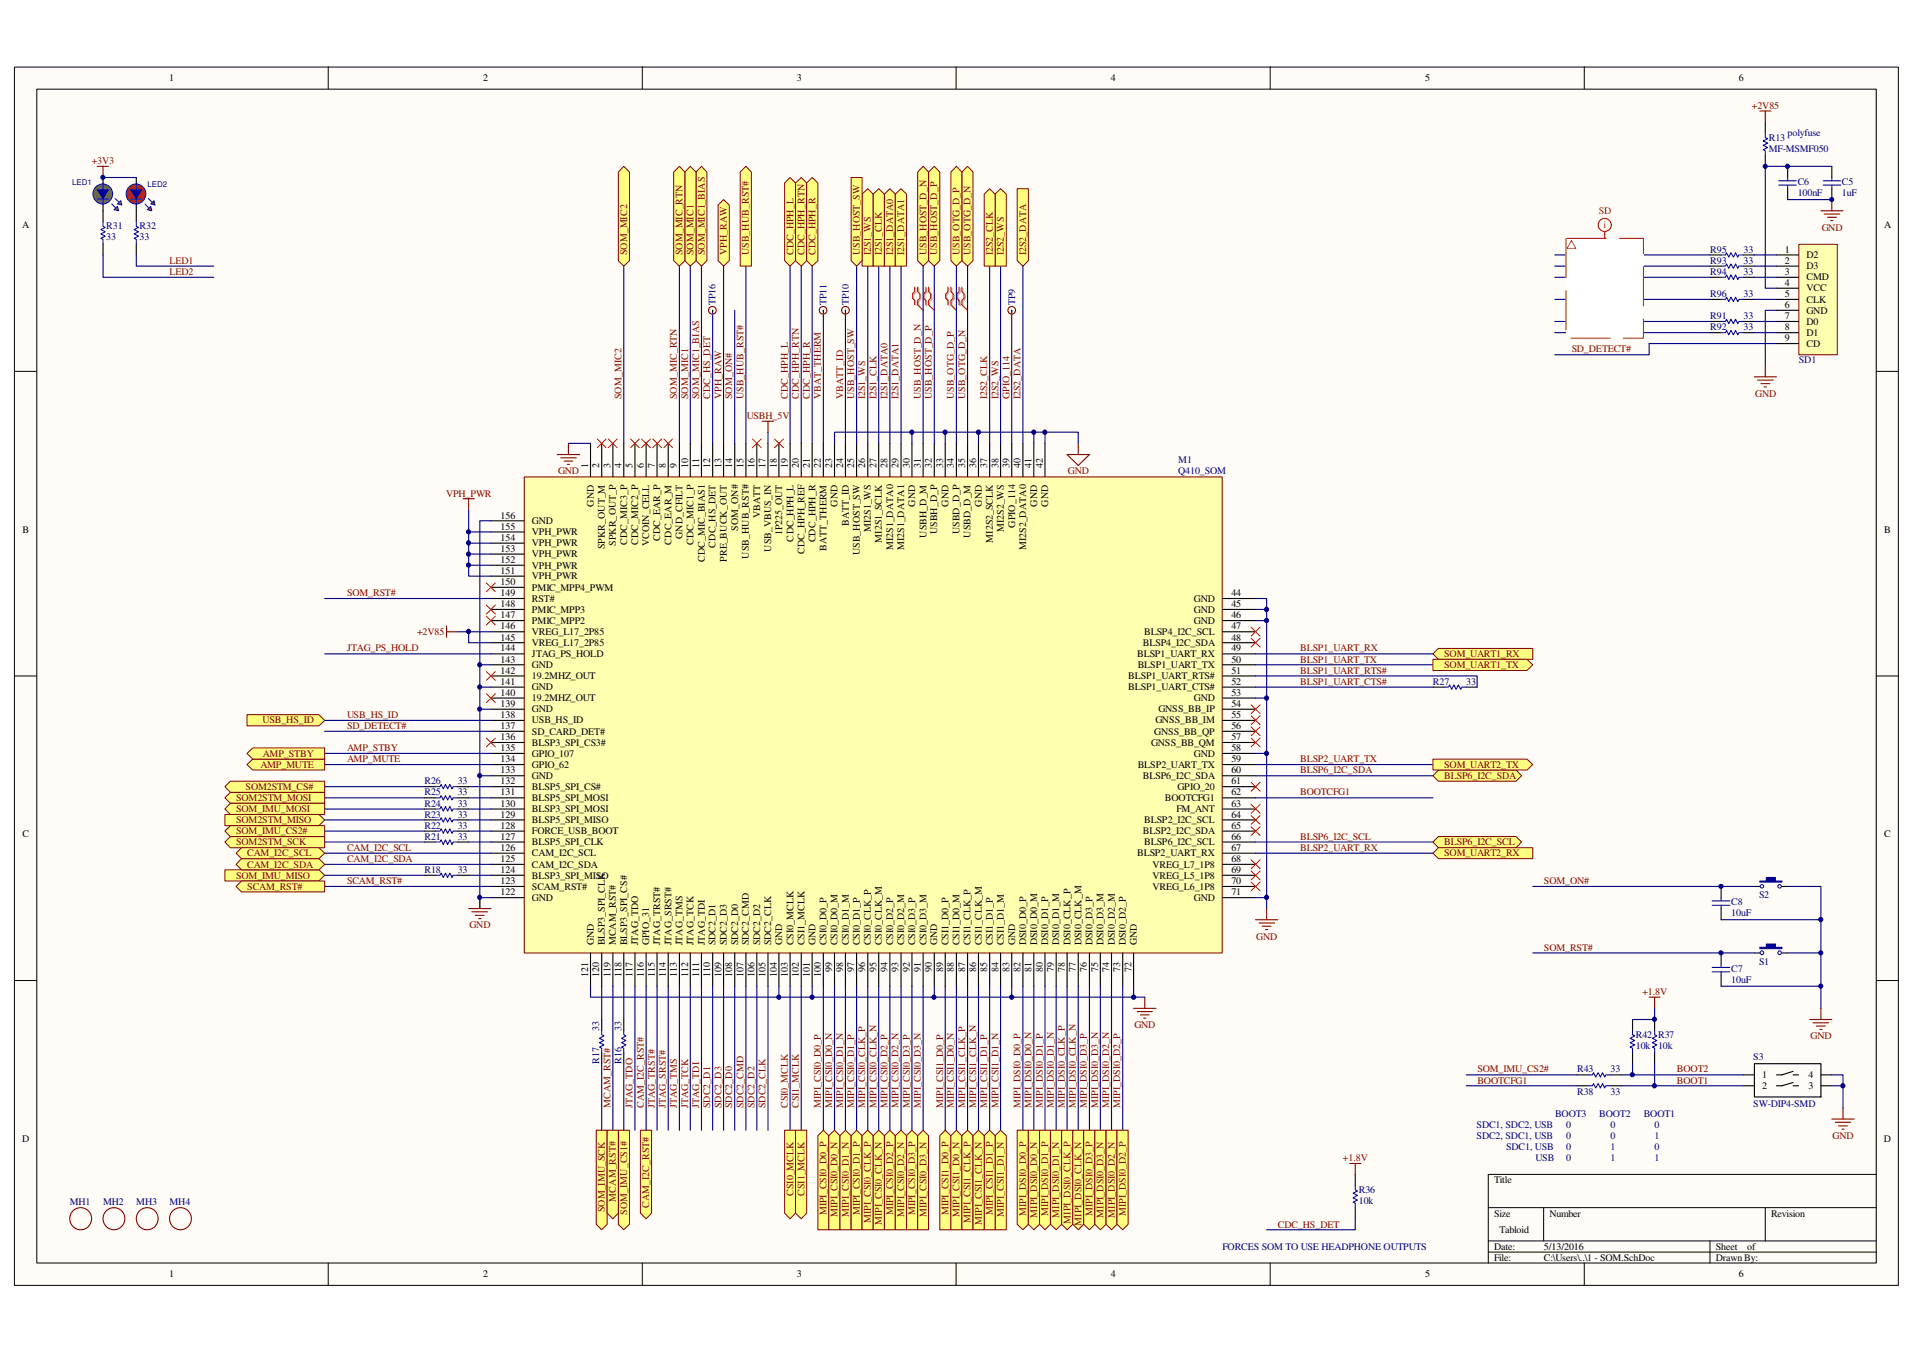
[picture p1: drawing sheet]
<svg xmlns="http://www.w3.org/2000/svg" width="297mm" height="210mm" viewBox="0 0 297 210" stroke-linecap="round" stroke-linejoin="round" font-family="sans-serif">
<defs><g id="words">
<g font-size="1.6">
<text x="26.2" y="12.6">1</text>
<text x="75" y="12.6">2</text>
<text x="123.7" y="12.6">3</text>
<text x="172.5" y="12.6">4</text>
<text x="221.3" y="12.6">5</text>
<text x="270" y="12.6">6</text>
<text x="3.4" y="35.4">A</text>
<text x="292.6" y="35.4">A</text>
<text x="277.2" y="39.2">1</text>
<text x="277.2" y="40.9">2</text>
<text x="280.5" y="40.1">D2</text>
<text x="280.5" y="41.8">D3</text>
<text x="277.2" y="42.7">3</text>
<text x="277.2" y="44.4">4</text>
<text x="277.2" y="46.1">5</text>
<text x="277.2" y="47.8">6</text>
<text x="280.5" y="43.5">CMD</text>
<text x="280.5" y="45.3">VCC</text>
<text x="280.5" y="47">CLK</text>
<text x="277.2" y="49.6">7</text>
<text x="277.2" y="51.3">8</text>
<text x="277.2" y="53">9</text>
<text x="280.5" y="48.7">GND</text>
<text x="280.5" y="50.4">D0</text>
<text x="280.5" y="52.1">D1</text>
<text x="280.5" y="53.8">CD</text>
<text x="91.4" y="72.6" transform="rotate(-90 91.4 72.6)">1</text>
<text x="93" y="72.6" transform="rotate(-90 93 72.6)">2</text>
<text x="94.8" y="72.6" transform="rotate(-90 94.8 72.6)">3</text>
<text x="96.5" y="72.6" transform="rotate(-90 96.5 72.6)">4</text>
<text x="98.2" y="72.6" transform="rotate(-90 98.2 72.6)">5</text>
<text x="99.9" y="72.6" transform="rotate(-90 99.9 72.6)">6</text>
<text x="101.7" y="72.6" transform="rotate(-90 101.7 72.6)">7</text>
<text x="103.4" y="72.6" transform="rotate(-90 103.4 72.6)">8</text>
<text x="105.1" y="72.6" transform="rotate(-90 105.1 72.6)">9</text>
<text x="106.8" y="72.6" transform="rotate(-90 106.8 72.6)">10</text>
<text x="108.5" y="72.6" transform="rotate(-90 108.5 72.6)">11</text>
<text x="110.3" y="72.6" transform="rotate(-90 110.3 72.6)">12</text>
<text x="112" y="72.6" transform="rotate(-90 112 72.6)">13</text>
<text x="113.7" y="72.6" transform="rotate(-90 113.7 72.6)">14</text>
<text x="115.4" y="72.6" transform="rotate(-90 115.4 72.6)">15</text>
<text x="117.2" y="72.6" transform="rotate(-90 117.2 72.6)">16</text>
<text x="118.9" y="72.6" transform="rotate(-90 118.9 72.6)">17</text>
<text x="120.6" y="72.6" transform="rotate(-90 120.6 72.6)">18</text>
<text x="122.3" y="72.6" transform="rotate(-90 122.3 72.6)">19</text>
<text x="124" y="72.6" transform="rotate(-90 124 72.6)">20</text>
<text x="125.8" y="72.6" transform="rotate(-90 125.8 72.6)">21</text>
<text x="127.5" y="72.6" transform="rotate(-90 127.5 72.6)">22</text>
<text x="129.2" y="72.6" transform="rotate(-90 129.2 72.6)">23</text>
<text x="130.9" y="72.6" transform="rotate(-90 130.9 72.6)">24</text>
<text x="132.6" y="72.6" transform="rotate(-90 132.6 72.6)">25</text>
<text x="134.4" y="72.6" transform="rotate(-90 134.4 72.6)">26</text>
<text x="136.1" y="72.6" transform="rotate(-90 136.1 72.6)">27</text>
<text x="137.8" y="72.6" transform="rotate(-90 137.8 72.6)">28</text>
<text x="139.5" y="72.6" transform="rotate(-90 139.5 72.6)">29</text>
<text x="141.3" y="72.6" transform="rotate(-90 141.3 72.6)">30</text>
<text x="143" y="72.6" transform="rotate(-90 143 72.6)">31</text>
<text x="144.7" y="72.6" transform="rotate(-90 144.7 72.6)">32</text>
<text x="146.4" y="72.6" transform="rotate(-90 146.4 72.6)">33</text>
<text x="148.1" y="72.6" transform="rotate(-90 148.1 72.6)">34</text>
<text x="149.9" y="72.6" transform="rotate(-90 149.9 72.6)">35</text>
<text x="151.6" y="72.6" transform="rotate(-90 151.6 72.6)">36</text>
<text x="153.3" y="72.6" transform="rotate(-90 153.3 72.6)">37</text>
<text x="155" y="72.6" transform="rotate(-90 155 72.6)">38</text>
<text x="156.8" y="72.6" transform="rotate(-90 156.8 72.6)">39</text>
<text x="158.5" y="72.6" transform="rotate(-90 158.5 72.6)">40</text>
<text x="160.2" y="72.6" transform="rotate(-90 160.2 72.6)">41</text>
<text x="161.9" y="72.6" transform="rotate(-90 161.9 72.6)">42</text>
<text x="3.5" y="82.7">B</text>
<text x="77.7" y="83.9">154</text>
<text x="77.7" y="82.2">155</text>
<text x="77.7" y="80.5">156</text>
<text x="82.6" y="83.1">VPH_PWR</text>
<text x="82.6" y="81.4">GND</text>
<text x="92.2" y="78.7" transform="rotate(-90 92.2 78.7)">GND</text>
<text x="102.5" y="84" transform="rotate(-90 102.5 84)">CDC_EAR_P</text>
<text x="106" y="83.7" transform="rotate(-90 106 83.7)">GND_CFILT</text>
<text x="114.6" y="82.4" transform="rotate(-90 114.6 82.4)">SOM_ON#</text>
<text x="118" y="80.4" transform="rotate(-90 118 80.4)">VBATT</text>
<text x="121.5" y="83.1" transform="rotate(-90 121.5 83.1)">1P225_OUT</text>
<text x="130" y="78.7" transform="rotate(-90 130 78.7)">GND</text>
<text x="131.8" y="81.7" transform="rotate(-90 131.8 81.7)">BATT_ID</text>
<text x="135.2" y="82.6" transform="rotate(-90 135.2 82.6)">MI2S1_WS</text>
<text x="142.1" y="78.7" transform="rotate(-90 142.1 78.7)">GND</text>
<text x="143.8" y="83.5" transform="rotate(-90 143.8 83.5)">USBH_D_M</text>
<text x="145.5" y="82.9" transform="rotate(-90 145.5 82.9)">USBH_D_P</text>
<text x="147.3" y="78.7" transform="rotate(-90 147.3 78.7)">GND</text>
<text x="149" y="82.9" transform="rotate(-90 149 82.9)">USBD_D_P</text>
<text x="150.7" y="83.5" transform="rotate(-90 150.7 83.5)">USBD_D_M</text>
<text x="152.4" y="78.7" transform="rotate(-90 152.4 78.7)">GND</text>
<text x="155.9" y="82.6" transform="rotate(-90 155.9 82.6)">MI2S2_WS</text>
<text x="157.6" y="81.9" transform="rotate(-90 157.6 81.9)">GPIO_114</text>
<text x="161" y="78.7" transform="rotate(-90 161 78.7)">GND</text>
<text x="162.8" y="78.7" transform="rotate(-90 162.8 78.7)">GND</text>
<text x="292.6" y="82.7">B</text>
<text x="77.7" y="89.1">151</text>
<text x="77.7" y="87.4">152</text>
<text x="77.7" y="85.7">153</text>
<text x="82.6" y="90">VPH_PWR</text>
<text x="82.6" y="88.3">VPH_PWR</text>
<text x="82.6" y="86.5">VPH_PWR</text>
<text x="82.6" y="84.8">VPH_PWR</text>
<text x="93.9" y="85.3" transform="rotate(-90 93.9 85.3)">SPKR_OUT_M</text>
<text x="95.6" y="84.7" transform="rotate(-90 95.6 84.7)">SPKR_OUT_P</text>
<text x="97.4" y="84.6" transform="rotate(-90 97.4 84.6)">CDC_MIC3_P</text>
<text x="99.1" y="84.6" transform="rotate(-90 99.1 84.6)">CDC_MIC2_P</text>
<text x="100.8" y="84.8" transform="rotate(-90 100.8 84.8)">VCOIN_CELL</text>
<text x="104.3" y="84.5" transform="rotate(-90 104.3 84.5)">CDC_EAR_M</text>
<text x="107.7" y="84.6" transform="rotate(-90 107.7 84.6)">CDC_MIC1_P</text>
<text x="109.4" y="87.3" transform="rotate(-90 109.4 87.3)">CDC_MIC_BIAS1</text>
<text x="111.1" y="85" transform="rotate(-90 111.1 85)">CDC_HS_DET</text>
<text x="112.9" y="87.2" transform="rotate(-90 112.9 87.2)">PRE_BUCK_OUT</text>
<text x="116.3" y="86.7" transform="rotate(-90 116.3 86.7)">USB_HUB_RST#</text>
<text x="119.8" y="85.6" transform="rotate(-90 119.8 85.6)">USB_VBUS_IN</text>
<text x="123.2" y="84.1" transform="rotate(-90 123.2 84.1)">CDC_HPH_L</text>
<text x="124.9" y="86" transform="rotate(-90 124.9 86)">CDC_HPH_REF</text>
<text x="126.6" y="84.2" transform="rotate(-90 126.6 84.2)">CDC_HPH_R</text>
<text x="128.4" y="85.5" transform="rotate(-90 128.4 85.5)">BATT_THERM</text>
<text x="133.5" y="86.2" transform="rotate(-90 133.5 86.2)">USB_HOST_SW</text>
<text x="136.9" y="84.2" transform="rotate(-90 136.9 84.2)">MI2S1_SCLK</text>
<text x="138.7" y="85.4" transform="rotate(-90 138.7 85.4)">MI2S1_DATA0</text>
<text x="140.4" y="85.4" transform="rotate(-90 140.4 85.4)">MI2S1_DATA1</text>
<text x="154.2" y="84.2" transform="rotate(-90 154.2 84.2)">MI2S2_SCLK</text>
<text x="159.3" y="85.4" transform="rotate(-90 159.3 85.4)">MI2S2_DATA0</text>
<text x="77.7" y="96">147</text>
<text x="77.7" y="94.3">148</text>
<text x="77.7" y="92.5">149</text>
<text x="77.7" y="90.8">150</text>
<text x="82.6" y="95.1">PMIC_MPP3</text>
<text x="82.6" y="93.4">RST#</text>
<text x="82.6" y="91.7">PMIC_MPP4_PWM</text>
<text x="185.4" y="93.4">GND</text>
<text x="185.4" y="95.1">GND</text>
<text x="191.2" y="96">46</text>
<text x="191.2" y="92.5">44</text>
<text x="191.2" y="94.3">45</text>
<text x="77.7" y="101.1">144</text>
<text x="77.7" y="99.4">145</text>
<text x="77.7" y="97.7">146</text>
<text x="82.6" y="100.3">VREG_L17_2P85</text>
<text x="82.6" y="98.6">VREG_L17_2P85</text>
<text x="82.6" y="96.9">PMIC_MPP2</text>
<text x="177.5" y="100.3">BLSP4_I2C_SDA</text>
<text x="177.7" y="98.6">BLSP4_I2C_SCL</text>
<text x="185.4" y="96.9">GND</text>
<text x="191.2" y="97.7">47</text>
<text x="191.2" y="99.4">48</text>
<text x="191.2" y="101.1">49</text>
<text x="77.7" y="106.3">141</text>
<text x="77.7" y="104.6">142</text>
<text x="77.7" y="102.9">143</text>
<text x="82.6" y="107.2">GND</text>
<text x="82.6" y="105.5">19.2MHZ_OUT</text>
<text x="82.6" y="103.7">GND</text>
<text x="82.6" y="102">JTAG_PS_HOLD</text>
<text x="175.2" y="105.5">BLSP1_UART_RTS#</text>
<text x="175.2" y="107.2">BLSP1_UART_CTS#</text>
<text x="176.6" y="102">BLSP1_UART_RX</text>
<text x="176.7" y="103.7">BLSP1_UART_TX</text>
<text x="191.2" y="102.9">50</text>
<text x="191.2" y="104.6">51</text>
<text x="191.2" y="106.3">52</text>
<text x="77.7" y="113.2">137</text>
<text x="77.7" y="111.5">138</text>
<text x="77.7" y="109.7">139</text>
<text x="77.7" y="108">140</text>
<text x="82.6" y="112.3">USB_HS_ID</text>
<text x="82.6" y="110.6">GND</text>
<text x="82.6" y="108.9">19.2MHZ_OUT</text>
<text x="179.4" y="112.3">GNSS_BB_IM</text>
<text x="179.9" y="110.6">GNSS_BB_IP</text>
<text x="185.4" y="108.9">GND</text>
<text x="191.2" y="108">53</text>
<text x="191.2" y="109.7">54</text>
<text x="191.2" y="111.5">55</text>
<text x="191.2" y="113.2">56</text>
<text x="77.7" y="118.4">134</text>
<text x="77.7" y="116.6">135</text>
<text x="77.7" y="114.9">136</text>
<text x="82.6" y="119.2">GPIO_62</text>
<text x="82.6" y="117.5">GPIO_107</text>
<text x="82.6" y="115.8">BLSP3_SPI_CS3#</text>
<text x="82.6" y="114">SD_CARD_DET#</text>
<text x="176.7" y="119.2">BLSP2_UART_TX</text>
<text x="178.8" y="115.8">GNSS_BB_QM</text>
<text x="179.2" y="114">GNSS_BB_QP</text>
<text x="185.4" y="117.5">GND</text>
<text x="191.2" y="116.6">58</text>
<text x="191.2" y="114.9">57</text>
<text x="191.2" y="118.4">59</text>
<text x="77.7" y="125.2">130</text>
<text x="77.7" y="123.5">131</text>
<text x="77.7" y="121.8">132</text>
<text x="77.7" y="120.1">133</text>
<text x="82.6" y="124.4">BLSP5_SPI_MOSI</text>
<text x="82.6" y="122.6">BLSP5_SPI_CS#</text>
<text x="82.6" y="120.9">GND</text>
<text x="177.5" y="120.9">BLSP6_I2C_SDA</text>
<text x="180.9" y="124.4">BOOTCFG1</text>
<text x="182.8" y="122.6">GPIO_20</text>
<text x="191.2" y="123.5">62</text>
<text x="191.2" y="125.2">63</text>
<text x="191.2" y="121.8">61</text>
<text x="191.2" y="120.1">60</text>
<text x="3.5" y="130">C</text>
<text x="77.7" y="130.4">127</text>
<text x="77.7" y="128.7">128</text>
<text x="77.7" y="127">129</text>
<text x="82.6" y="131.2">BLSP5_SPI_CLK</text>
<text x="82.6" y="129.5">FORCE_USB_BOOT</text>
<text x="82.6" y="127.8">BLSP5_SPI_MISO</text>
<text x="82.6" y="126.1">BLSP3_SPI_MOSI</text>
<text x="177.5" y="129.5">BLSP2_I2C_SDA</text>
<text x="177.7" y="127.8">BLSP2_I2C_SCL</text>
<text x="177.7" y="131.2">BLSP6_I2C_SCL</text>
<text x="182.7" y="126.1">FM_ANT</text>
<text x="191.2" y="127">64</text>
<text x="191.2" y="128.7">65</text>
<text x="191.2" y="130.4">66</text>
<text x="292.6" y="130">C</text>
<text x="77.7" y="137.2">123</text>
<text x="77.7" y="135.6">124</text>
<text x="77.7" y="133.8">125</text>
<text x="77.7" y="132.1">126</text>
<text x="82.6" y="136.4">BLSP3_SPI_MISO</text>
<text x="82.6" y="134.7">CAM_I2C_SDA</text>
<text x="82.6" y="133">CAM_I2C_SCL</text>
<text x="176.6" y="133">BLSP2_UART_RX</text>
<text x="178.9" y="134.7">VREG_L7_1P8</text>
<text x="178.9" y="136.4">VREG_L5_1P8</text>
<text x="191.2" y="132.1">67</text>
<text x="191.2" y="133.8">68</text>
<text x="191.2" y="135.6">69</text>
<text x="191.2" y="137.2">70</text>
<text x="77.7" y="139">122</text>
<text x="82.6" y="139.8">GND</text>
<text x="82.6" y="138.1">SCAM_RST#</text>
<text x="178.9" y="138.1">VREG_L6_1P8</text>
<text x="185.4" y="139.8">GND</text>
<text x="191.2" y="139">71</text>
<text x="92.2" y="146.8" transform="rotate(-90 92.2 146.8)">GND</text>
<text x="93.9" y="146.8" transform="rotate(-90 93.9 146.8)">BLSP3_SPI_CLK</text>
<text x="95.6" y="146.8" transform="rotate(-90 95.6 146.8)">MCAM_RST#</text>
<text x="97.4" y="146.8" transform="rotate(-90 97.4 146.8)">BLSP3_SPI_CS#</text>
<text x="99.1" y="146.8" transform="rotate(-90 99.1 146.8)">JTAG_TDO</text>
<text x="100.8" y="146.8" transform="rotate(-90 100.8 146.8)">GPIO_31</text>
<text x="102.5" y="146.8" transform="rotate(-90 102.5 146.8)">JTAG_TRST#</text>
<text x="104.3" y="146.8" transform="rotate(-90 104.3 146.8)">JTAG_SRST#</text>
<text x="106" y="146.8" transform="rotate(-90 106 146.8)">JTAG_TMS</text>
<text x="107.7" y="146.8" transform="rotate(-90 107.7 146.8)">JTAG_TCK</text>
<text x="109.4" y="146.8" transform="rotate(-90 109.4 146.8)">JTAG_TDI</text>
<text x="111.1" y="146.8" transform="rotate(-90 111.1 146.8)">SDC2_D1</text>
<text x="112.9" y="146.8" transform="rotate(-90 112.9 146.8)">SDC2_D3</text>
<text x="114.6" y="146.8" transform="rotate(-90 114.6 146.8)">SDC2_D0</text>
<text x="116.3" y="146.8" transform="rotate(-90 116.3 146.8)">SDC2_CMD</text>
<text x="118" y="146.8" transform="rotate(-90 118 146.8)">SDC2_D2</text>
<text x="119.8" y="146.8" transform="rotate(-90 119.8 146.8)">SDC2_CLK</text>
<text x="121.5" y="146.8" transform="rotate(-90 121.5 146.8)">GND</text>
<text x="123.2" y="146.8" transform="rotate(-90 123.2 146.8)">CSI0_MCLK</text>
<text x="124.9" y="146.8" transform="rotate(-90 124.9 146.8)">CSI1_MCLK</text>
<text x="126.6" y="146.8" transform="rotate(-90 126.6 146.8)">GND</text>
<text x="128.4" y="146.8" transform="rotate(-90 128.4 146.8)">CSI0_D0_P</text>
<text x="130" y="146.8" transform="rotate(-90 130 146.8)">CSI0_D0_M</text>
<text x="131.8" y="146.8" transform="rotate(-90 131.8 146.8)">CSI0_D1_M</text>
<text x="133.5" y="146.8" transform="rotate(-90 133.5 146.8)">CSI0_D1_P</text>
<text x="135.2" y="146.8" transform="rotate(-90 135.2 146.8)">CSI0_CLK_P</text>
<text x="136.9" y="146.8" transform="rotate(-90 136.9 146.8)">CSI0_CLK_M</text>
<text x="138.7" y="146.8" transform="rotate(-90 138.7 146.8)">CSI0_D2_P</text>
<text x="140.4" y="146.8" transform="rotate(-90 140.4 146.8)">CSI0_D2_M</text>
<text x="142.1" y="146.8" transform="rotate(-90 142.1 146.8)">CSI0_D3_P</text>
<text x="143.8" y="146.8" transform="rotate(-90 143.8 146.8)">CSI0_D3_M</text>
<text x="145.5" y="146.8" transform="rotate(-90 145.5 146.8)">GND</text>
<text x="147.3" y="146.8" transform="rotate(-90 147.3 146.8)">CSI1_D0_P</text>
<text x="149" y="146.8" transform="rotate(-90 149 146.8)">CSI1_D0_M</text>
<text x="150.7" y="146.8" transform="rotate(-90 150.7 146.8)">CSI1_CLK_P</text>
<text x="152.4" y="146.8" transform="rotate(-90 152.4 146.8)">CSI1_CLK_M</text>
<text x="154.2" y="146.8" transform="rotate(-90 154.2 146.8)">CSI1_D1_P</text>
<text x="155.9" y="146.8" transform="rotate(-90 155.9 146.8)">CSI1_D1_M</text>
<text x="157.6" y="146.8" transform="rotate(-90 157.6 146.8)">GND</text>
<text x="159.3" y="146.8" transform="rotate(-90 159.3 146.8)">DSI0_D0_P</text>
<text x="161" y="146.8" transform="rotate(-90 161 146.8)">DSI0_D0_M</text>
<text x="162.8" y="146.8" transform="rotate(-90 162.8 146.8)">DSI0_D1_P</text>
<text x="164.5" y="146.8" transform="rotate(-90 164.5 146.8)">DSI0_D1_M</text>
<text x="166.2" y="146.8" transform="rotate(-90 166.2 146.8)">DSI0_CLK_P</text>
<text x="167.9" y="146.8" transform="rotate(-90 167.9 146.8)">DSI0_CLK_M</text>
<text x="169.6" y="146.8" transform="rotate(-90 169.6 146.8)">DSI0_D3_P</text>
<text x="171.4" y="146.8" transform="rotate(-90 171.4 146.8)">DSI0_D3_M</text>
<text x="173.1" y="146.8" transform="rotate(-90 173.1 146.8)">DSI0_D2_M</text>
<text x="174.8" y="146.8" transform="rotate(-90 174.8 146.8)">DSI0_D2_P</text>
<text x="176.5" y="146.8" transform="rotate(-90 176.5 146.8)">GND</text>
<text x="91.4" y="151.6" transform="rotate(-90 91.4 151.6)">121</text>
<text x="93" y="151.6" transform="rotate(-90 93 151.6)">120</text>
<text x="94.8" y="151.6" transform="rotate(-90 94.8 151.6)">119</text>
<text x="96.5" y="151.6" transform="rotate(-90 96.5 151.6)">118</text>
<text x="98.2" y="151.6" transform="rotate(-90 98.2 151.6)">117</text>
<text x="99.9" y="151.6" transform="rotate(-90 99.9 151.6)">116</text>
<text x="101.7" y="151.6" transform="rotate(-90 101.7 151.6)">115</text>
<text x="103.4" y="151.6" transform="rotate(-90 103.4 151.6)">114</text>
<text x="105.1" y="151.6" transform="rotate(-90 105.1 151.6)">113</text>
<text x="106.8" y="151.6" transform="rotate(-90 106.8 151.6)">112</text>
<text x="108.5" y="151.6" transform="rotate(-90 108.5 151.6)">111</text>
<text x="110.3" y="151.6" transform="rotate(-90 110.3 151.6)">110</text>
<text x="112" y="151.6" transform="rotate(-90 112 151.6)">109</text>
<text x="113.7" y="151.6" transform="rotate(-90 113.7 151.6)">108</text>
<text x="115.4" y="151.6" transform="rotate(-90 115.4 151.6)">107</text>
<text x="117.2" y="151.6" transform="rotate(-90 117.2 151.6)">106</text>
<text x="118.9" y="151.6" transform="rotate(-90 118.9 151.6)">105</text>
<text x="120.6" y="151.6" transform="rotate(-90 120.6 151.6)">104</text>
<text x="122.3" y="151.6" transform="rotate(-90 122.3 151.6)">103</text>
<text x="124" y="151.6" transform="rotate(-90 124 151.6)">102</text>
<text x="125.8" y="151.6" transform="rotate(-90 125.8 151.6)">101</text>
<text x="127.5" y="151.6" transform="rotate(-90 127.5 151.6)">100</text>
<text x="129.2" y="150.9" transform="rotate(-90 129.2 150.9)">99</text>
<text x="130.9" y="150.9" transform="rotate(-90 130.9 150.9)">98</text>
<text x="132.6" y="150.9" transform="rotate(-90 132.6 150.9)">97</text>
<text x="134.4" y="150.9" transform="rotate(-90 134.4 150.9)">96</text>
<text x="136.1" y="150.9" transform="rotate(-90 136.1 150.9)">95</text>
<text x="137.8" y="150.9" transform="rotate(-90 137.8 150.9)">94</text>
<text x="139.5" y="150.9" transform="rotate(-90 139.5 150.9)">93</text>
<text x="141.3" y="150.9" transform="rotate(-90 141.3 150.9)">92</text>
<text x="143" y="150.9" transform="rotate(-90 143 150.9)">91</text>
<text x="144.7" y="150.9" transform="rotate(-90 144.7 150.9)">90</text>
<text x="146.4" y="150.9" transform="rotate(-90 146.4 150.9)">89</text>
<text x="148.1" y="150.9" transform="rotate(-90 148.1 150.9)">88</text>
<text x="149.9" y="150.9" transform="rotate(-90 149.9 150.9)">87</text>
<text x="151.6" y="150.9" transform="rotate(-90 151.6 150.9)">86</text>
<text x="153.3" y="150.9" transform="rotate(-90 153.3 150.9)">85</text>
<text x="155" y="150.9" transform="rotate(-90 155 150.9)">84</text>
<text x="156.8" y="150.9" transform="rotate(-90 156.8 150.9)">83</text>
<text x="158.5" y="150.9" transform="rotate(-90 158.5 150.9)">82</text>
<text x="160.2" y="150.9" transform="rotate(-90 160.2 150.9)">81</text>
<text x="161.9" y="150.9" transform="rotate(-90 161.9 150.9)">80</text>
<text x="163.6" y="150.9" transform="rotate(-90 163.6 150.9)">79</text>
<text x="165.4" y="150.9" transform="rotate(-90 165.4 150.9)">78</text>
<text x="167" y="150.9" transform="rotate(-90 167 150.9)">77</text>
<text x="168.8" y="150.9" transform="rotate(-90 168.8 150.9)">76</text>
<text x="170.5" y="150.9" transform="rotate(-90 170.5 150.9)">75</text>
<text x="172.2" y="150.9" transform="rotate(-90 172.2 150.9)">74</text>
<text x="173.9" y="150.9" transform="rotate(-90 173.9 150.9)">73</text>
<text x="175.7" y="150.9" transform="rotate(-90 175.7 150.9)">72</text>
<text x="273.6" y="167.3">1</text>
<text x="280.8" y="167.3">4</text>
<text x="273.6" y="169.1">2</text>
<text x="280.8" y="169.1">3</text>
<text x="3.4" y="177.2">D</text>
<text x="292.5" y="177.2">D</text>
<text x="232" y="183.7">Title</text>
<text x="232" y="188.9">Size</text>
<text x="232.8" y="191.5">Tabloid</text>
<text x="240.6" y="188.9">Number</text>
<text x="275" y="188.9">Revision</text>
<text x="232" y="194.1">Date:</text>
<text x="232" y="195.7">File:</text>
<text x="239.7" y="194.1">5/13/2016</text>
<text x="239.7" y="195.7">C:\Users\..\1 - SOM.SchDoc</text>
<text x="266.4" y="195.7">Drawn By:</text>
<text x="266.4" y="194.1">Sheet</text>
<text x="271.3" y="194.1">of</text>
<text x="26.2" y="198.3">1</text>
<text x="75" y="198.3">2</text>
<text x="123.7" y="198.3">3</text>
<text x="172.5" y="198.3">4</text>
<text x="221.3" y="198.3">5</text>
<text x="270" y="198.3">6</text>
</g>
<g font-size="1.6" fill="#800000">
<text x="272" y="16.9">+2V85</text>
<text x="14.3" y="25.5">+3V3</text>
<text x="282.9" y="35.8">GND</text>
<text x="26.3" y="40.9">LED1</text>
<text x="97.4" y="39.6" transform="rotate(-90 97.4 39.6)">SOM_MIC2</text>
<text x="106" y="39.6" transform="rotate(-90 106 39.6)">SOM_MIC_RTN</text>
<text x="107.7" y="39.6" transform="rotate(-90 107.7 39.6)">SOM_MIC1</text>
<text x="109.4" y="39.6" transform="rotate(-90 109.4 39.6)">SOM_MIC1_BIAS</text>
<text x="112.9" y="39.6" transform="rotate(-90 112.9 39.6)">VPH_RAW</text>
<text x="116.3" y="39.6" transform="rotate(-90 116.3 39.6)">USB_HUB_RST#</text>
<text x="123.2" y="39.6" transform="rotate(-90 123.2 39.6)">CDC_HPH_L</text>
<text x="124.9" y="39.6" transform="rotate(-90 124.9 39.6)">CDC_HPH_RTN</text>
<text x="126.6" y="39.6" transform="rotate(-90 126.6 39.6)">CDC_HPH_R</text>
<text x="133.5" y="39.6" transform="rotate(-90 133.5 39.6)">USB_HOST_SW</text>
<text x="135.2" y="39.6" transform="rotate(-90 135.2 39.6)">I2S1_WS</text>
<text x="136.9" y="39.6" transform="rotate(-90 136.9 39.6)">I2S1_CLK</text>
<text x="138.7" y="39.6" transform="rotate(-90 138.7 39.6)">I2S1_DATA0</text>
<text x="140.4" y="39.6" transform="rotate(-90 140.4 39.6)">I2S1_DATA1</text>
<text x="143.8" y="39.6" transform="rotate(-90 143.8 39.6)">USB_HOST_D_N</text>
<text x="145.5" y="39.6" transform="rotate(-90 145.5 39.6)">USB_HOST_D_P</text>
<text x="149" y="39.6" transform="rotate(-90 149 39.6)">USB_OTG_D_P</text>
<text x="150.7" y="39.6" transform="rotate(-90 150.7 39.6)">USB_OTG_D_N</text>
<text x="154.2" y="39.6" transform="rotate(-90 154.2 39.6)">I2S2_CLK</text>
<text x="155.9" y="39.6" transform="rotate(-90 155.9 39.6)">I2S2_WS</text>
<text x="159.3" y="39.6" transform="rotate(-90 159.3 39.6)">I2S2_DATA</text>
<text x="26.3" y="42.7">LED2</text>
<text x="244" y="54.7">SD_DETECT#</text>
<text x="96.5" y="62" transform="rotate(-90 96.5 62)">SOM_MIC2</text>
<text x="105.1" y="62" transform="rotate(-90 105.1 62)">SOM_MIC_RTN</text>
<text x="106.8" y="62" transform="rotate(-90 106.8 62)">SOM_MIC1</text>
<text x="108.5" y="62" transform="rotate(-90 108.5 62)">SOM_MIC1_BIAS</text>
<text x="110.3" y="62" transform="rotate(-90 110.3 62)">CDC_HS_DET</text>
<text x="112" y="62" transform="rotate(-90 112 62)">VPH_RAW</text>
<text x="113.7" y="62" transform="rotate(-90 113.7 62)">SOM_ON#</text>
<text x="115.4" y="62" transform="rotate(-90 115.4 62)">USB_HUB_RST#</text>
<text x="115.9" y="65">USBH_5V</text>
<text x="122.3" y="62" transform="rotate(-90 122.3 62)">CDC_HPH_L</text>
<text x="124" y="62" transform="rotate(-90 124 62)">CDC_HPH_RTN</text>
<text x="125.8" y="62" transform="rotate(-90 125.8 62)">CDC_HPH_R</text>
<text x="127.5" y="62" transform="rotate(-90 127.5 62)">VBAT_THERM</text>
<text x="130.9" y="62" transform="rotate(-90 130.9 62)">VBATT_ID</text>
<text x="132.6" y="62" transform="rotate(-90 132.6 62)">USB_HOST_SW</text>
<text x="134.4" y="62" transform="rotate(-90 134.4 62)">I2S1_WS</text>
<text x="136.1" y="62" transform="rotate(-90 136.1 62)">I2S1_CLK</text>
<text x="137.8" y="62" transform="rotate(-90 137.8 62)">I2S1_DATA0</text>
<text x="139.5" y="62" transform="rotate(-90 139.5 62)">I2S1_DATA1</text>
<text x="143" y="62" transform="rotate(-90 143 62)">USB_HOST_D_N</text>
<text x="144.7" y="62" transform="rotate(-90 144.7 62)">USB_HOST_D_P</text>
<text x="148.1" y="62" transform="rotate(-90 148.1 62)">USB_OTG_D_P</text>
<text x="149.9" y="62" transform="rotate(-90 149.9 62)">USB_OTG_D_N</text>
<text x="153.3" y="62" transform="rotate(-90 153.3 62)">I2S2_CLK</text>
<text x="155" y="62" transform="rotate(-90 155 62)">I2S2_WS</text>
<text x="156.8" y="62" transform="rotate(-90 156.8 62)">GPIO_114</text>
<text x="158.5" y="62" transform="rotate(-90 158.5 62)">I2S2_DATA</text>
<text x="272.5" y="61.6">GND</text>
<text x="69.3" y="77.1">VPH_PWR</text>
<text x="86.7" y="73.7">GND</text>
<text x="165.8" y="73.7">GND</text>
<text x="53.9" y="92.5">SOM_RST#</text>
<text x="53.9" y="101.1">JTAG_PS_HOLD</text>
<text x="64.8" y="98.6">+2V85</text>
<text x="201.9" y="101.1">BLSP1_UART_RX</text>
<text x="201.9" y="102.9">BLSP1_UART_TX</text>
<text x="201.9" y="104.6">BLSP1_UART_RTS#</text>
<text x="201.9" y="106.3">BLSP1_UART_CTS#</text>
<text x="224.2" y="102">SOM_UART1_RX</text>
<text x="224.2" y="103.7">SOM_UART1_TX</text>
<text x="40.8" y="112.3">USB_HS_ID</text>
<text x="53.9" y="113.2">SD_DETECT#</text>
<text x="53.9" y="111.5">USB_HS_ID</text>
<text x="40.4" y="119.2">AMP_MUTE</text>
<text x="40.8" y="117.5">AMP_STBY</text>
<text x="53.9" y="116.6">AMP_STBY</text>
<text x="53.9" y="118.4">AMP_MUTE</text>
<text x="201.9" y="118.4">BLSP2_UART_TX</text>
<text x="224.2" y="119.2">SOM_UART2_TX</text>
<text x="36.7" y="124.4">SOM2STM_MOSI</text>
<text x="38.1" y="122.6">SOM2STM_CS#</text>
<text x="201.9" y="120.1">BLSP6_I2C_SDA</text>
<text x="201.9" y="123.5">BOOTCFG1</text>
<text x="224.2" y="120.9">BLSP6_I2C_SDA</text>
<text x="36.7" y="127.8">SOM2STM_MISO</text>
<text x="36.7" y="131.2">SOM2STM_SCK</text>
<text x="36.7" y="126.1">SOM_IMU_MOSI</text>
<text x="36.7" y="129.5">SOM_IMU_CS2#</text>
<text x="201.9" y="130.4">BLSP6_I2C_SCL</text>
<text x="224.2" y="131.2">BLSP6_I2C_SCL</text>
<text x="36.7" y="136.4">SOM_IMU_MISO</text>
<text x="38.4" y="134.7">CAM_I2C_SDA</text>
<text x="38.4" y="133">CAM_I2C_SCL</text>
<text x="53.9" y="137.2">SCAM_RST#</text>
<text x="53.9" y="133.8">CAM_I2C_SDA</text>
<text x="53.9" y="132.1">CAM_I2C_SCL</text>
<text x="201.9" y="132.1">BLSP2_UART_RX</text>
<text x="224.2" y="133">SOM_UART2_RX</text>
<text x="239.7" y="137.2">SOM_ON#</text>
<text x="38.4" y="138.1">SCAM_RST#</text>
<text x="72.9" y="144.1">GND</text>
<text x="195.1" y="145.9">GND</text>
<text x="239.7" y="147.6">SOM_RST#</text>
<text x="255" y="154.5">+1.8V</text>
<text x="176.1" y="159.6">GND</text>
<text x="281.1" y="161.4">GND</text>
<text x="229.4" y="166.5">SOM_IMU_CS2#</text>
<text x="260.4" y="166.5">BOOT2</text>
<text x="94.8" y="172" transform="rotate(-90 94.8 172)">MCAM_RST#</text>
<text x="98.2" y="172" transform="rotate(-90 98.2 172)">JTAG_TDO</text>
<text x="99.9" y="172" transform="rotate(-90 99.9 172)">CAM_I2C_RST#</text>
<text x="101.7" y="172" transform="rotate(-90 101.7 172)">JTAG_TRST#</text>
<text x="103.4" y="172" transform="rotate(-90 103.4 172)">JTAG_SRST#</text>
<text x="105.1" y="172" transform="rotate(-90 105.1 172)">JTAG_TMS</text>
<text x="106.8" y="172" transform="rotate(-90 106.8 172)">JTAG_TCK</text>
<text x="108.5" y="172" transform="rotate(-90 108.5 172)">JTAG_TDI</text>
<text x="110.3" y="172" transform="rotate(-90 110.3 172)">SDC2_D1</text>
<text x="112" y="172" transform="rotate(-90 112 172)">SDC2_D3</text>
<text x="113.7" y="172" transform="rotate(-90 113.7 172)">SDC2_D0</text>
<text x="115.4" y="172" transform="rotate(-90 115.4 172)">SDC2_CMD</text>
<text x="117.2" y="172" transform="rotate(-90 117.2 172)">SDC2_D2</text>
<text x="118.9" y="172" transform="rotate(-90 118.9 172)">SDC2_CLK</text>
<text x="122.3" y="172" transform="rotate(-90 122.3 172)">CSI0_MCLK</text>
<text x="124" y="172" transform="rotate(-90 124 172)">CSI1_MCLK</text>
<text x="127.5" y="172" transform="rotate(-90 127.5 172)">MIPI_CSI0_D0_P</text>
<text x="129.2" y="172" transform="rotate(-90 129.2 172)">MIPI_CSI0_D0_N</text>
<text x="130.9" y="172" transform="rotate(-90 130.9 172)">MIPI_CSI0_D1_N</text>
<text x="132.6" y="172" transform="rotate(-90 132.6 172)">MIPI_CSI0_D1_P</text>
<text x="134.4" y="172" transform="rotate(-90 134.4 172)">MIPI_CSI0_CLK_P</text>
<text x="136.1" y="172" transform="rotate(-90 136.1 172)">MIPI_CSI0_CLK_N</text>
<text x="137.8" y="172" transform="rotate(-90 137.8 172)">MIPI_CSI0_D2_P</text>
<text x="139.5" y="172" transform="rotate(-90 139.5 172)">MIPI_CSI0_D2_N</text>
<text x="141.3" y="172" transform="rotate(-90 141.3 172)">MIPI_CSI0_D3_P</text>
<text x="143" y="172" transform="rotate(-90 143 172)">MIPI_CSI0_D3_N</text>
<text x="146.4" y="172" transform="rotate(-90 146.4 172)">MIPI_CSI1_D0_P</text>
<text x="148.1" y="172" transform="rotate(-90 148.1 172)">MIPI_CSI1_D0_N</text>
<text x="149.9" y="172" transform="rotate(-90 149.9 172)">MIPI_CSI1_CLK_P</text>
<text x="151.6" y="172" transform="rotate(-90 151.6 172)">MIPI_CSI1_CLK_N</text>
<text x="153.3" y="172" transform="rotate(-90 153.3 172)">MIPI_CSI1_D1_P</text>
<text x="155" y="172" transform="rotate(-90 155 172)">MIPI_CSI1_D1_N</text>
<text x="158.5" y="172" transform="rotate(-90 158.5 172)">MIPI_DSI0_D0_P</text>
<text x="160.2" y="172" transform="rotate(-90 160.2 172)">MIPI_DSI0_D0_N</text>
<text x="161.9" y="172" transform="rotate(-90 161.9 172)">MIPI_DSI0_D1_P</text>
<text x="163.6" y="172" transform="rotate(-90 163.6 172)">MIPI_DSI0_D1_N</text>
<text x="165.4" y="172" transform="rotate(-90 165.4 172)">MIPI_DSI0_CLK_P</text>
<text x="167" y="172" transform="rotate(-90 167 172)">MIPI_DSI0_CLK_N</text>
<text x="168.8" y="172" transform="rotate(-90 168.8 172)">MIPI_DSI0_D3_P</text>
<text x="170.5" y="172" transform="rotate(-90 170.5 172)">MIPI_DSI0_D3_N</text>
<text x="172.2" y="172" transform="rotate(-90 172.2 172)">MIPI_DSI0_D2_N</text>
<text x="173.9" y="172" transform="rotate(-90 173.9 172)">MIPI_DSI0_D2_P</text>
<text x="229.4" y="168.2">BOOTCFG1</text>
<text x="260.4" y="168.2">BOOT1</text>
<text x="284.6" y="176.8">GND</text>
<text x="123.2" y="185.7" transform="rotate(-90 123.2 185.7)">CSI0_MCLK</text>
<text x="124.9" y="185.7" transform="rotate(-90 124.9 185.7)">CSI1_MCLK</text>
<text x="208.5" y="180.3">+1.8V</text>
<text x="93.9" y="188.2" transform="rotate(-90 93.9 188.2)">SOM_IMU_SCK</text>
<text x="95.6" y="186.6" transform="rotate(-90 95.6 186.6)">MCAM_RST#</text>
<text x="97.4" y="188.6" transform="rotate(-90 97.4 188.6)">SOM_IMU_CS1#</text>
<text x="100.8" y="187.5" transform="rotate(-90 100.8 187.5)">CAM_I2C_RST#</text>
<text x="128.4" y="188.7" transform="rotate(-90 128.4 188.7)">MIPI_CSI0_D0_P</text>
<text x="130" y="189" transform="rotate(-90 130 189)">MIPI_CSI0_D0_N</text>
<text x="131.8" y="189" transform="rotate(-90 131.8 189)">MIPI_CSI0_D1_N</text>
<text x="133.5" y="188.7" transform="rotate(-90 133.5 188.7)">MIPI_CSI0_D1_P</text>
<text x="135.2" y="189.9" transform="rotate(-90 135.2 189.9)">MIPI_CSI0_CLK_P</text>
<text x="136.9" y="190.2" transform="rotate(-90 136.9 190.2)">MIPI_CSI0_CLK_N</text>
<text x="138.7" y="188.7" transform="rotate(-90 138.7 188.7)">MIPI_CSI0_D2_P</text>
<text x="140.4" y="189" transform="rotate(-90 140.4 189)">MIPI_CSI0_D2_N</text>
<text x="142.1" y="188.7" transform="rotate(-90 142.1 188.7)">MIPI_CSI0_D3_P</text>
<text x="143.8" y="189" transform="rotate(-90 143.8 189)">MIPI_CSI0_D3_N</text>
<text x="147.3" y="188.7" transform="rotate(-90 147.3 188.7)">MIPI_CSI1_D0_P</text>
<text x="149" y="189" transform="rotate(-90 149 189)">MIPI_CSI1_D0_N</text>
<text x="150.7" y="189.9" transform="rotate(-90 150.7 189.9)">MIPI_CSI1_CLK_P</text>
<text x="152.4" y="190.2" transform="rotate(-90 152.4 190.2)">MIPI_CSI1_CLK_N</text>
<text x="154.2" y="188.7" transform="rotate(-90 154.2 188.7)">MIPI_CSI1_D1_P</text>
<text x="155.9" y="189" transform="rotate(-90 155.9 189)">MIPI_CSI1_D1_N</text>
<text x="159.3" y="188.8" transform="rotate(-90 159.3 188.8)">MIPI_DSI0_D0_P</text>
<text x="161" y="189.1" transform="rotate(-90 161 189.1)">MIPI_DSI0_D0_N</text>
<text x="162.8" y="188.8" transform="rotate(-90 162.8 188.8)">MIPI_DSI0_D1_P</text>
<text x="164.5" y="189.1" transform="rotate(-90 164.5 189.1)">MIPI_DSI0_D1_N</text>
<text x="166.2" y="190" transform="rotate(-90 166.2 190)">MIPI_DSI0_CLK_P</text>
<text x="167.9" y="190.3" transform="rotate(-90 167.9 190.3)">MIPI_DSI0_CLK_N</text>
<text x="169.6" y="188.8" transform="rotate(-90 169.6 188.8)">MIPI_DSI0_D3_P</text>
<text x="171.4" y="189.1" transform="rotate(-90 171.4 189.1)">MIPI_DSI0_D3_N</text>
<text x="173.1" y="189.1" transform="rotate(-90 173.1 189.1)">MIPI_DSI0_D2_N</text>
<text x="174.8" y="188.8" transform="rotate(-90 174.8 188.8)">MIPI_DSI0_D2_P</text>
<text x="198.4" y="190.6">CDC_HS_DET</text>
</g>
<g font-size="1.6" fill="#000080">
<text x="274.7" y="21.8">R13</text>
<text x="274.7" y="23.6">MF-MSMF050</text>
<text x="277.6" y="21.2">polyfuse</text>
<text x="279.1" y="28.7">C6</text>
<text x="286" y="28.7">C5</text>
<text x="16.5" y="35.6">R31</text>
<text x="21.7" y="35.6">R32</text>
<text x="279.1" y="30.5">100nF</text>
<text x="286" y="30.5">1uF</text>
<text x="16.5" y="37.3">33</text>
<text x="21.7" y="37.3">33</text>
<text x="265.6" y="39.2">R95</text>
<text x="265.6" y="40.9">R93</text>
<text x="270.7" y="39.2">33</text>
<text x="270.7" y="40.9">33</text>
<text x="111.1" y="47.4" transform="rotate(-90 111.1 47.4)">TP16</text>
<text x="128.4" y="47.4" transform="rotate(-90 128.4 47.4)">TP11</text>
<text x="131.8" y="47.4" transform="rotate(-90 131.8 47.4)">TP10</text>
<text x="157.6" y="47.4" transform="rotate(-90 157.6 47.4)">TP9</text>
<text x="265.6" y="42.7">R94</text>
<text x="265.6" y="46.1">R96</text>
<text x="270.7" y="42.7">33</text>
<text x="270.7" y="46.1">33</text>
<text x="265.6" y="49.6">R91</text>
<text x="265.6" y="51.3">R92</text>
<text x="270.7" y="49.6">33</text>
<text x="270.7" y="51.3">33</text>
<text x="279.3" y="56.4">SD1</text>
<text x="182.9" y="71.9">M1</text>
<text x="182.9" y="73.6">Q410_SOM</text>
<text x="222.5" y="106.3">R27</text>
<text x="227.7" y="106.3">33</text>
<text x="65.9" y="121.8">R26</text>
<text x="65.9" y="123.5">R25</text>
<text x="65.9" y="125.2">R24</text>
<text x="71.1" y="121.8">33</text>
<text x="71.1" y="123.5">33</text>
<text x="71.1" y="125.2">33</text>
<text x="65.9" y="127">R23</text>
<text x="65.9" y="128.7">R22</text>
<text x="65.9" y="130.4">R21</text>
<text x="71.1" y="127">33</text>
<text x="71.1" y="128.7">33</text>
<text x="71.1" y="130.4">33</text>
<text x="65.9" y="135.6">R18</text>
<text x="71.1" y="135.6">33</text>
<text x="268.8" y="142.2">10uF</text>
<text x="268.8" y="140.5">C8</text>
<text x="273.1" y="139.5">S2</text>
<text x="273.1" y="149.8">S1</text>
<text x="268.8" y="152.6">10uF</text>
<text x="268.8" y="150.8">C7</text>
<text x="93" y="160" transform="rotate(-90 93 160)">33</text>
<text x="96.5" y="160" transform="rotate(-90 96.5 160)">33</text>
<text x="254" y="161.2">R42 R37</text>
<text x="93" y="165.2" transform="rotate(-90 93 165.2)">R17</text>
<text x="96.5" y="165.2" transform="rotate(-90 96.5 165.2)">R16</text>
<text x="244.9" y="166.5">R43</text>
<text x="250.1" y="166.5">33</text>
<text x="254" y="162.9">10k</text>
<text x="257.5" y="162.9">10k</text>
<text x="272.2" y="164.6">S3</text>
<text x="241.5" y="173.4">BOOT3</text>
<text x="244.9" y="169.9">R38</text>
<text x="248.3" y="173.4">BOOT2</text>
<text x="250.1" y="169.9">33</text>
<text x="255.2" y="173.4">BOOT1</text>
<text x="272.2" y="171.8">SW-DIP4-SMD</text>
<text x="229.3" y="175.1">SDC1, SDC2, USB</text>
<text x="229.3" y="176.8">SDC2, SDC1, USB</text>
<text x="233.8" y="178.5">SDC1, USB</text>
<text x="243.2" y="175.1">0</text>
<text x="243.2" y="176.8">0</text>
<text x="243.2" y="178.5">0</text>
<text x="250.1" y="175.1">0</text>
<text x="250.1" y="176.8">0</text>
<text x="250.1" y="178.5">1</text>
<text x="256.9" y="175.1">0</text>
<text x="256.9" y="176.8">1</text>
<text x="256.9" y="178.5">0</text>
<text x="211" y="185.3">R36</text>
<text x="238.4" y="180.3">USB</text>
<text x="243.2" y="180.3">0</text>
<text x="250.1" y="180.3">1</text>
<text x="256.9" y="180.3">1</text>
<text x="10.8" y="187.2">MH1</text>
<text x="16" y="187.2">MH2</text>
<text x="21.2" y="187.2">MH3</text>
<text x="26.3" y="187.2">MH4</text>
<text x="211" y="187">10k</text>
<text x="189.8" y="194">FORCES SOM TO USE HEADPHONE OUTPUTS</text>
</g>
<g font-size="1.6" fill="#f00">
<text x="248.2" y="33.2">SD</text>
<text x="249" y="35.4">i</text>
</g>
<g font-size="1.2" fill="#000080">
<text x="11.2" y="28.7">LED1</text>
<text x="22.9" y="29">LED2</text>
</g>
</g></defs>
<path d="M2.3 10.5h292.5v189.1h-292.5z" fill="#fffcf8"/>
<path d="M2.2 10.4h292.6v189.2h-292.6z" fill="none" stroke="#000" stroke-width=".16"/>
<path d="M5.8 13.9h285.5v182.2h-285.5z" fill="#fffcf8"/>
<g fill="none" stroke="#000" stroke-width=".16">
<path d="M5.7 13.8h285.6v182.3h-285.6zM51 10.4v3.4M99.7 10.4v3.4M148.5 10.4v3.4M197.2 10.4v3.4M246 10.4v3.4M2.2 57.7h3.5M291.3 57.7h3.5M2.2 104.9h3.5M291.3 104.9h3.5M2.2 152.2h3.5M291.3 152.2h3.5"/>
<path d="M51 196.1v3.5M99.7 196.1v3.5M148.5 196.1v3.5M197.2 196.1v3.5M231.1 187.5h60.2M231.1 192.7h60.2M231.1 194.4h60.2M239.7 187.5v5.2M246 196.1v3.5M265.5 192.7v3.4M274.1 187.5v5.2M291.3 182.3h-60.2v13.8"/>
</g>
<path d="M81.4 74.1h108.4v73.9h-108.4z" fill="#ffffb0"/>
<path d="M81.4 74h108.4v74h-108.4z" fill="none" stroke="#800000" stroke-width=".16"/>
<g fill="none" stroke="#000" stroke-width=".17">
<path d="M91.7 68.8v5.2M93.4 68.8v5.2M95.2 68.8v5.2M96.9 68.8v5.2M98.6 68.8v5.2M100.3 68.8v5.2M102 68.8v5.2M103.8 68.8v5.2M105.5 68.8v5.2M107.2 68.8v5.2M108.9 68.8v5.2M110.7 68.8v5.2"/>
<path d="M112.3 68.8v5.2M114.1 68.8v5.2M115.8 68.8v5.2M117.5 68.8v5.2M119.2 68.8v5.2M120.9 68.8v5.2M122.7 68.8v5.2M124.4 68.8v5.2M126.1 68.8v5.2M127.8 68.8v5.2M129.6 68.8v5.2M131.3 68.8v5.2"/>
<path d="M133 68.8v5.2M134.7 68.8v5.2M136.4 68.8v5.2M138.2 68.8v5.2M139.9 68.8v5.2M141.6 68.8v5.2M143.3 68.8v5.2M145.1 68.8v5.2M146.8 68.8v5.2M148.5 68.8v5.2M150.2 68.8v5.2M151.9 68.8v5.2"/>
<path d="M153.7 68.8v5.2M155.4 68.8v5.2M157.1 68.8v5.2M158.8 68.8v5.2M160.5 68.8v5.2M162.3 68.8v5.2M76.2 96.4h5.2M76.2 98.1h5.2M76.2 92.9h5.2M76.2 94.6h5.2M76.2 99.8h5.2M76.2 91.2h5.2"/>
<path d="M76.2 89.5h5.2M76.2 87.8h5.2M76.2 86h5.2M76.2 84.3h5.2M76.2 82.6h5.2M76.2 80.9h5.2M189.8 96.4h5.1M189.8 98.1h5.1M189.8 92.9h5.1M189.8 94.6h5.1M189.8 99.8h5.1M76.2 101.5h5.2"/>
<path d="M76.2 103.2h5.2M76.2 104.9h5.2M76.2 106.7h5.2M76.2 108.4h5.2M76.2 110.1h5.2M76.2 111.8h5.2M76.2 113.5h5.2M76.2 115.3h5.2M76.2 117h5.2M76.2 118.7h5.2M189.8 101.5h5.1M189.8 103.2h5.1"/>
<path d="M189.8 104.9h5.1M189.8 106.7h5.1M189.8 108.4h5.1M189.8 110.1h5.1M189.8 111.8h5.1M189.8 113.5h5.1M189.8 115.3h5.1M189.8 117h5.1M189.8 118.7h5.1M76.2 122.1h5.2M76.2 120.4h5.2M76.2 123.9h5.2"/>
<path d="M76.2 125.6h5.2M76.2 127.3h5.2M76.2 129h5.2M76.2 130.7h5.2M76.2 132.5h5.2M76.2 134.2h5.2M76.2 135.9h5.2M76.2 137.6h5.2M76.2 139.4h5.2M189.8 122.1h5.1M189.8 120.4h5.1M189.8 123.9h5.1"/>
<path d="M189.8 125.6h5.1M189.8 127.3h5.1M189.8 129h5.1M189.8 130.7h5.1M189.8 132.5h5.1M189.8 134.2h5.1M189.8 135.9h5.1M189.8 137.6h5.1M189.8 139.4h5.1M91.7 148v5.1M93.4 148v5.1M95.2 148v5.1"/>
<path d="M96.9 148v5.1M98.6 148v5.1M100.3 148v5.1M102 148v5.1M103.8 148v5.1M105.5 148v5.1M107.2 148v5.1M108.9 148v5.1M110.7 148v5.1M112.3 148v5.1M114.1 148v5.1M115.8 148v5.1"/>
<path d="M117.5 148v5.1M119.2 148v5.1M120.9 148v5.1M122.7 148v5.1M124.4 148v5.1M126.1 148v5.1M127.8 148v5.1M129.6 148v5.1M131.3 148v5.1M133 148v5.1M134.7 148v5.1M136.4 148v5.1"/>
<path d="M138.2 148v5.1M139.9 148v5.1M141.6 148v5.1M143.3 148v5.1M145.1 148v5.1M146.8 148v5.1M148.5 148v5.1M150.2 148v5.1M151.9 148v5.1M153.7 148v5.1M155.4 148v5.1M157.1 148v5.1"/>
<path d="M158.8 148v5.1M160.5 148v5.1M162.3 148v5.1M164 148v5.1M165.7 148v5.1M167.4 148v5.1M169.2 148v5.1M170.9 148v5.1M172.6 148v5.1M174.3 148v5.1M176 148v5.1M253.5 158.3v1.7"/>
<path d="M256.9 158.3v1.7M272.4 148h.9M276.7 148h.9M244.9 166.9h1.7M244.9 168.6h1.7M250 166.9h1.8M250 168.6h1.8M253.5 163.4v1.7M256.9 163.4v1.7M270.7 166.9h1.7M270.7 168.6h1.7M272.4 165.1h10.3v5.2h-10.3z"/>
<path d="M278.4 166.3l-1.7 .6h-.9M278.4 166.9h.9M278.4 168.1l-1.7 .5h-.9M278.4 168.6h.9M282.7 166.9h1.7M282.7 168.6h1.7"/>
</g>
<g fill="none" stroke="#800000" stroke-width=".17">
<path d="M71.9 77.4h1.8M72.8 77.4v1.8M165.7 70.6h3.5l-1.8 1.7zM167.4 68.8v1.8M69.3 97.2v1.7M69.3 98.1h1.8M256.1 154.8h1.7M256.9 154.8v1.7M284.4 173.7h3.5M285 174.2h2.4M285.5 174.8h1.3M286 175.3h.3"/>
<path d="M286.2 172v1.7"/>
</g>
<g fill="none" stroke="#000080" stroke-width=".17">
<path d="M96.9 41.3v27.5M105.5 41.3v27.5M107.2 41.3v27.5M108.9 41.3v27.5M110.7 48.2v20.6M112.3 41.3v27.5M114.1 48.2v20.6M115.8 41.3v27.5M122.7 41.3v27.5M124.4 41.3v27.5M126.1 41.3v27.5M127.8 48.2v20.6"/>
<path d="M131.3 48.2v20.6M133 41.3v27.5M134.7 41.3v27.5M136.4 41.3v27.5M138.2 41.3v27.5M139.9 41.3v27.5M72.8 79.2v3.4M141.6 67.1v1.7M146.8 67.1v1.7M151.9 67.1v1.7M160.5 67.1v1.7M162.3 67.1v1.7"/>
<path d="M50.4 92.9h25.8M71.1 98.1h1.7M72.8 84.3h3.4M72.8 86h3.4M72.8 87.8h3.4M76.2 98.1h-3.4v1.7h3.4M76.2 80.9h-1.7v22.3M194.9 94.6h1.8M196.7 96.4v12h-1.8M50.4 101.5h25.8M50.4 113.5h25.8M76.2 110.1h-1.7v10.3"/>
<path d="M76.2 106.7h-1.7v3.4M76.2 103.2h-1.7v3.5M194.9 101.5h27.6M194.9 103.2h27.6M194.9 106.7h27.6M194.9 118.7h27.6M196.7 108.4v8.6h-1.8M196.7 117v22.4h-1.8M50.4 132.5h25.8M50.4 137.6h25.8M50.4 134.2h25.8M74.5 139.4h1.7"/>
<path d="M194.9 120.4h27.6M194.9 123.9h27.6M194.9 130.7h27.6M194.9 132.5h27.6M196.7 139.4v1.7M91.7 153.1v1.7h29.2M95.2 153.1v22.4M98.6 153.1v22.4M102 153.1v22.4M103.8 153.1v22.4M105.5 153.1v22.4M107.2 153.1v22.4"/>
<path d="M108.9 153.1v22.4M110.7 153.1v22.4M112.3 153.1v22.4M114.1 153.1v22.4M115.8 153.1v22.4M117.5 153.1v22.4M119.2 153.1v22.4M120.9 153.1v1.7h5.2M122.7 153.1v22.4M124.4 153.1v22.4M126.1 153.1v1.7h19M127.8 153.1v22.4"/>
<path d="M129.6 153.1v22.4M131.3 153.1v22.4M133 153.1v22.4M134.7 153.1v22.4M136.4 153.1v22.4M138.2 153.1v22.4M139.9 153.1v22.4M141.6 153.1v22.4M143.3 153.1v22.4M146.8 153.1v22.4M148.5 153.1v22.4M150.2 153.1v22.4"/>
<path d="M151.9 153.1v22.4M153.7 153.1v22.4M155.4 153.1v22.4M157.1 153.1v1.7M158.8 153.1v22.4M160.5 153.1v22.4M162.3 153.1v22.4M164 153.1v22.4M165.7 153.1v22.4M167.4 153.1v22.4M169.2 153.1v22.4M170.9 153.1v22.4"/>
<path d="M172.6 153.1v22.4M174.3 153.1v22.4M256.9 156.5v1.8h-3.4M227.7 168.6h17.2M227.7 166.9h17.2M253.5 165.1v1.8M256.9 165.1v3.5M284.4 166.9h1.8v5.1M284.4 168.6h1.8"/>
</g>
<path d="M253.5 160v.7l.3 .1-.7 .4 .7 .3-.7 .4 .7 .3-.7 .4 .4 .1v.7M256.9 160v.7l.4 .1-.7 .4 .7 .3-.7 .4 .7 .3-.7 .4 .3 .1v.7M246.6 166.9h.7l.1-.4 .4 .7 .4-.7 .3 .7 .3-.7 .4 .7 .1-.3h.7M246.6 168.6h.7l.1-.4 .4 .7 .4-.7 .3 .7 .3-.7 .4 .7 .1-.3h.7" fill="none" stroke="#00f" stroke-width=".17"/>
<path d="M273.3 147.1h1v-.5h1.4v.5h1v.2h-3.4z" fill-rule="evenodd" fill="#00f"/>
<g fill="none" stroke="#00f" stroke-width=".17">
<path d="M273.3 147.1h1v-.5h1.4v.5h1v.2h-3.4z"/>
<circle cx="273.6" cy="147.9" r=".28"/>
<circle cx="276.3" cy="147.9" r=".28"/>
</g>
<path d="M281 158.3h3.4M281.5 158.8h2.4M282 159.3h1.4M282.6 159.8h.3M282.7 156.5v1.8" fill="none" stroke="#800000" stroke-width=".17"/>
<path d="M238 148h34.4M277.6 148h5.1v8.5M251.8 166.9h18.9M251.8 168.6h18.9" fill="none" stroke="#000080" stroke-width=".17"/>
<path d="M142.2 44.7v.7l-.3 .4v.7l.3 .3v.7M142.7 44.7v.7l.3 .4v.7l-.3 .3v.7M143.9 44.7v.7l-.3 .4v.7l.3 .3v.7M144.4 44.7v.7l.3 .4v.7l-.3 .3v.7" fill="none" stroke="#d0a19e" stroke-width=".17"/>
<path d="M142.7 47.5l.6 .7M144.4 47.5l.7 .7" fill="none" stroke="#d0a19e" stroke-width=".16"/>
<path d="M142 44.6v.7l-.3 .3v.7l.3 .4v.6M142.5 44.6v.7l.3 .3v.7l-.3 .4v.6M143.8 44.6v.7l-.4 .3v.7l.4 .4v.6M144.2 44.6v.7l.3 .3v.7l-.3 .4v.6" fill="none" stroke="#f00" stroke-width=".17"/>
<path d="M142.5 47.3l.8 .9M144.2 47.3l.9 .9" fill="none" stroke="#f00" stroke-width=".16"/>
<path d="M272.4 137.6h.9M276.7 137.6h.9" fill="none" stroke="#000" stroke-width=".17"/>
<path d="M273.3 136.8h1v-.6h1.4v.6h1v.1h-3.4z" fill-rule="evenodd" fill="#00f"/>
<g fill="none" stroke="#00f" stroke-width=".17">
<path d="M273.3 136.8h1v-.6h1.4v.6h1v.1h-3.4z"/>
<circle cx="273.6" cy="137.6" r=".28"/>
<circle cx="276.3" cy="137.6" r=".28"/>
</g>
<path d="M129.6 68.8v-1.7h37.8v1.7M76.2 82.6h-3.4v6.9h3.4M194.9 92.9h1.8v3.5h-1.8M238 137.6h34.4M277.6 137.6h5.1v10.4" fill="none" stroke="#000080" stroke-width=".17"/>
<path d="M120.3 68.2l1.4 1.3M121.7 68.2l-1.4 1.3M194.3 136.9l1.4 1.4M194.3 135.2l1.4 1.4M194.3 133.5l1.4 1.4M195.7 136.9l-1.4 1.4M195.7 135.2l-1.4 1.4M195.7 133.5l-1.4 1.4" fill="none" stroke="#f00" stroke-width=".16"/>
<path d="M149.3 26.7l.9-.9 .9 .9v13.8l-.9 .8-.9-.8z" fill-rule="evenodd" fill="#ffff80"/>
<path d="M149.3 26.7l.9-.9 .9 .9v13.8l-.9 .8-.9-.8z" fill="none" stroke="#800000" stroke-width=".16"/>
<path d="M148.5 25.8l.8 .9v13.8l-.8 .8-.8-.8v-13.8z" fill-rule="evenodd" fill="#ffff80"/>
<path d="M148.5 25.8l.8 .9v13.8l-.8 .8-.8-.8v-13.8z" fill="none" stroke="#800000" stroke-width=".16"/>
<path d="M147.4 44.7v.7l-.4 .4v.7l.4 .3v.7M147.8 44.7v.7l.4 .4v.7l-.4 .3v.7M149.1 44.7v.7l-.3 .4v.7l.3 .3v.7M149.5 44.7v.7l.4 .4v.7l-.4 .3v.7" fill="none" stroke="#d0a19e" stroke-width=".17"/>
<path d="M147.8 47.5l.7 .7M149.5 47.5l.7 .7" fill="none" stroke="#d0a19e" stroke-width=".16"/>
<path d="M147.2 44.6v.7l-.3 .3v.7l.3 .4v.6M147.7 44.6v.7l.3 .3v.7l-.3 .4v.6M148.9 44.6v.7l-.3 .3v.7l.3 .4v.6M149.3 44.6v.7l.4 .3v.7l-.4 .4v.6" fill="none" stroke="#f00" stroke-width=".17"/>
<path d="M147.7 47.3l.8 .9M149.3 47.3l.9 .9" fill="none" stroke="#f00" stroke-width=".16"/>
<path d="M144.2 26.7l.9-.9 .8 .9v13.8l-.8 .8-.9-.8z" fill-rule="evenodd" fill="#ffff80"/>
<path d="M144.2 26.7l.9-.9 .8 .9v13.8l-.8 .8-.9-.8z" fill="none" stroke="#800000" stroke-width=".16"/>
<path d="M143.3 25.8l.9 .9v13.8l-.9 .8-.8-.8v-13.8z" fill-rule="evenodd" fill="#ffff80"/>
<path d="M143.3 25.8l.9 .9v13.8l-.9 .8-.8-.8v-13.8z" fill="none" stroke="#800000" stroke-width=".16"/>
<path d="M143.3 41.3v27.5M145.1 41.3v27.5M148.5 41.3v27.5M150.2 41.3v27.5" fill="none" stroke="#000080" stroke-width=".17"/>
<path d="M114.9 26.7l.9-.9 .9 .9v14.6h-1.8z" fill-rule="evenodd" fill="#ffff80"/>
<path d="M114.9 26.7l.9-.9 .9 .9v14.6h-1.8z" fill="none" stroke="#800000" stroke-width=".16"/>
<path d="M279.4 38h5.9v17.1h-5.9z" fill="#ffffb0"/>
<path d="M279.3 37.9h6v17.2h-6z" fill="none" stroke="#800000" stroke-width=".16"/>
<path d="M275.8 39.6h3.5M277.6 25.8v1.8M277.6 29.3v1.7M275.8 41.3h3.5M275.8 43.1h3.5M275.8 44.7h3.5M275.8 46.5h3.5M275.8 48.2h3.5M275.8 49.9h3.5M275.8 51.6h3.5M275.8 53.3h3.5" fill="none" stroke="#000" stroke-width=".17"/>
<path d="M241.4 39.6h24.1M241.4 41.3h24.1M241.4 43.1h24.1M241.4 46.5h24.1M241.4 49.9h24.1M241.4 51.6h24.1M256.1 53.3h19.7M275.8 48.2h-1.7v8.6" fill="none" stroke="#000080" stroke-width=".17"/>
<path d="M282.7 32.7h3.5M283.2 33.2h2.5M283.8 33.7h1.4M284.3 34.2h.3M284.4 31v1.7M272.4 58.5h3.4M272.9 59h2.4M273.4 59.6h1.4M274.1 56.8v1.7M273.9 60.1h.4" fill="none" stroke="#800000" stroke-width=".17"/>
<path d="M276.2 28.7h2.7M276.2 28.1h2.7M277.6 27.6v.5M277.6 28.7v.6" fill="none" stroke="#00f" stroke-width=".17"/>
<path d="M243.2 37h12v15.5h-12z" fill-rule="evenodd" fill="#fff"/>
<path d="M243.2 37h12v15.5h-12z" fill="none" stroke="#fff" stroke-width=".16" stroke-dasharray="6.1 2"/>
<path d="M243.2 37h12v15.5h-12z" fill="none" stroke="#f00" stroke-width=".16" stroke-dasharray="6.1 2"/>
<path d="M244 37.3l.7 1.3h-1.4z" fill="none" stroke="#f33" stroke-width=".16"/>
<g fill="none" stroke="#f00" stroke-width=".17">
<path d="M249.2 36v1"/>
<circle cx="249.2" cy="34.9" r="1.02"/>
</g>
<path d="M274.1 19v1.7M274.1 24.1v1.7M284.4 25.8v1.8M284.4 29.3v1.7" fill="none" stroke="#000" stroke-width=".17"/>
<path d="M274.1 20.7v.7l.4 .1-.7 .4 .7 .3-.7 .4 .7 .3-.7 .3 .3 .2v.7M283.1 28.7h2.7M283.1 28.1h2.7M284.4 27.6v.5M284.4 28.7v.6" fill="none" stroke="#00f" stroke-width=".17"/>
<path d="M277.6 31h6.8M284.4 25.8h-10.3v18.9h1.7" fill="none" stroke="#000080" stroke-width=".17"/>
<path d="M223.3 119.5h12.1l.9 .9-.9 .9h-12.1l-.8-.9z" fill-rule="evenodd" fill="#ffff80"/>
<path d="M223.3 119.5h12.1l.9 .9-.9 .9h-12.1l-.8-.9z" fill="none" stroke="#800000" stroke-width=".16"/>
<path d="M222.5 130.7l.8-.8h12.1l.9 .8-.9 .9h-12.1z" fill-rule="evenodd" fill="#ffff80"/>
<path d="M222.5 130.7l.8-.8h12.1l.9 .8-.9 .9h-12.1z" fill="none" stroke="#800000" stroke-width=".16"/>
<path d="M273.3 17.2h1.7M274.1 17.2v1.8" fill="none" stroke="#800000" stroke-width=".17"/>
<path d="M133.9 30.1l.8-.8 .9 .8v11.2h-1.7z" fill-rule="evenodd" fill="#ffff80"/>
<path d="M133.9 30.1l.8-.8 .9 .8v11.2h-1.7z" fill="none" stroke="#800000" stroke-width=".16"/>
<path d="M135.6 30.1l.8-.8 .9 .8v11.2h-1.7z" fill-rule="evenodd" fill="#ffff80"/>
<path d="M135.6 30.1l.8-.8 .9 .8v11.2h-1.7z" fill="none" stroke="#800000" stroke-width=".16"/>
<path d="M137.3 30.1l.9-.8 .8 .8v11.2h-1.7z" fill-rule="evenodd" fill="#ffff80"/>
<path d="M137.3 30.1l.9-.8 .8 .8v11.2h-1.7z" fill="none" stroke="#800000" stroke-width=".16"/>
<path d="M139 30.1l.9-.8 .9 .8v11.2h-1.8z" fill-rule="evenodd" fill="#ffff80"/>
<path d="M139 30.1l.9-.8 .9 .8v11.2h-1.8z" fill="none" stroke="#800000" stroke-width=".16"/>
<path d="M112.3 31l.9 .8v8.7l-.9 .8-.8-.8v-8.7z" fill-rule="evenodd" fill="#ffff80"/>
<path d="M112.3 31l.9 .8v8.7l-.9 .8-.8-.8v-8.7z" fill="none" stroke="#800000" stroke-width=".16"/>
<g fill="none" stroke="#800000" stroke-width=".17">
<circle cx="110.6" cy="48.2" r=".6"/>
<circle cx="127.8" cy="48.2" r=".59"/>
<circle cx="131.3" cy="48.2" r=".6"/>
</g>
<path d="M110.7 48.2h.1M127.8 48.2h.1M131.3 48.2h.1" fill="none" stroke="#000" stroke-width=".17"/>
<path d="M132.2 27.6h1.7v12.9l-.9 .8-.8-.8z" fill-rule="evenodd" fill="#ffff80"/>
<path d="M132.2 27.6h1.7v12.9l-.9 .8-.8-.8z" fill="none" stroke="#800000" stroke-width=".16"/>
<path d="M153.7 41.3v27.5M155.4 41.3v27.5M158.8 41.3v27.5" fill="none" stroke="#000080" stroke-width=".17"/>
<path d="M154.5 30.1l.9-.8 .8 .8v11.2h-1.7z" fill-rule="evenodd" fill="#ffff80"/>
<path d="M154.5 30.1l.9-.8 .8 .8v11.2h-1.7z" fill="none" stroke="#800000" stroke-width=".16"/>
<path d="M153.7 29.3l.8 .8v11.2h-1.7v-11.2z" fill-rule="evenodd" fill="#ffff80"/>
<path d="M153.7 29.3l.8 .8v11.2h-1.7v-11.2z" fill="none" stroke="#800000" stroke-width=".16"/>
<path d="M157.9 29.3h1.8v11.2l-.9 .8-.9-.8z" fill-rule="evenodd" fill="#ffff80"/>
<path d="M157.9 29.3h1.8v11.2l-.9 .8-.9-.8z" fill="none" stroke="#800000" stroke-width=".16"/>
<path d="M157.1 48.2v20.6" fill="none" stroke="#000080" stroke-width=".17"/>
<circle cx="157.1" cy="48.2" r=".6" fill="none" stroke="#800000" stroke-width=".17"/>
<path d="M157.1 48.2h.1" fill="none" stroke="#000" stroke-width=".17"/>
<path d="M122.7 27.6l.8 .8v12.1l-.8 .8-.9-.8v-12.1z" fill-rule="evenodd" fill="#ffff80"/>
<path d="M122.7 27.6l.8 .8v12.1l-.8 .8-.9-.8v-12.1z" fill="none" stroke="#800000" stroke-width=".16"/>
<path d="M123.5 28.4l.9-.8 .9 .8v12.1l-.9 .8-.9-.8z" fill-rule="evenodd" fill="#ffff80"/>
<path d="M123.5 28.4l.9-.8 .9 .8v12.1l-.9 .8-.9-.8z" fill="none" stroke="#800000" stroke-width=".16"/>
<path d="M125.3 28.4l.8-.8 .9 .8v12.1l-.9 .8-.8-.8z" fill-rule="evenodd" fill="#ffff80"/>
<path d="M125.3 28.4l.8-.8 .9 .8v12.1l-.9 .8-.8-.8z" fill="none" stroke="#800000" stroke-width=".16"/>
<g fill="none" stroke="#800000" stroke-width=".17">
<path d="M86.5 70.6h3.5M87.1 71.1h2.4M87.6 71.6h1.3M88.1 72.1h.3M88.3 68.8v1.8M118.4 65.4h1.7M119.2 65.4v1.7M74.5 139.4v1.7M72.8 141.1h3.4M73.3 141.6h2.4M73.8 142.1h1.4M74.3 142.6h.4"/>
<path d="M194.9 142.8h3.5M195.5 143.3h2.4M196 143.8h1.4M196.5 144.3h.3M196.7 141.1v1.7"/>
</g>
<path d="M88.3 68.8h3.4M119.2 67.1v1.7M76.2 120.4h-1.7v20.7" fill="none" stroke="#000080" stroke-width=".17"/>
<path d="M99.6 68.2l1.4 1.3M101 68.2l-1.4 1.3" fill="none" stroke="#f00" stroke-width=".16"/>
<path d="M108.9 25.8l.9 .9v13.8l-.9 .8-.8-.8v-13.8z" fill-rule="evenodd" fill="#ffff80"/>
<path d="M108.9 25.8l.9 .9v13.8l-.9 .8-.8-.8v-13.8z" fill="none" stroke="#800000" stroke-width=".16"/>
<path d="M107.2 25.8l.9 .9v13.8l-.9 .8-.9-.8v-13.8z" fill-rule="evenodd" fill="#ffff80"/>
<path d="M107.2 25.8l.9 .9v13.8l-.9 .8-.9-.8v-13.8z" fill="none" stroke="#800000" stroke-width=".16"/>
<path d="M104.6 26.7l.9-.9 .8 .9v13.8l-.8 .8-.9-.8z" fill-rule="evenodd" fill="#ffff80"/>
<path d="M104.6 26.7l.9-.9 .8 .9v13.8l-.8 .8-.9-.8z" fill="none" stroke="#800000" stroke-width=".16"/>
<path d="M96.9 25.8l.8 .9v13.8l-.8 .8-.9-.8v-13.8z" fill-rule="evenodd" fill="#ffff80"/>
<path d="M96.9 25.8l.8 .9v13.8l-.8 .8-.9-.8v-13.8z" fill="none" stroke="#800000" stroke-width=".16"/>
<path d="M222.5 106.7h1.7M227.7 106.7h1.7" fill="none" stroke="#000" stroke-width=".17"/>
<path d="M224.2 106.7h.7l.2-.4 .3 .7 .4-.7 .3 .7 .3-.7 .4 .7 .2-.3h.7" fill="none" stroke="#00f" stroke-width=".17"/>
<path d="M194.9 104.9h34.5v1.8" fill="none" stroke="#000080" stroke-width=".17"/>
<path d="M223.3 100.7h14.7v1.7h-14.7l-.8-.9z" fill-rule="evenodd" fill="#ffff80"/>
<path d="M223.3 100.7h14.7v1.7h-14.7l-.8-.9z" fill="none" stroke="#800000" stroke-width=".16"/>
<path d="M222.5 102.4h14.6l.9 .8-.9 .9h-14.6z" fill-rule="evenodd" fill="#ffff80"/>
<path d="M222.5 102.4h14.6l.9 .8-.9 .9h-14.6z" fill="none" stroke="#800000" stroke-width=".16"/>
<path d="M210.4 182.3v1.8M210.4 187.5v1.7" fill="none" stroke="#000" stroke-width=".17"/>
<path d="M210.4 184.1v.6l.4 .2-.7 .4 .7 .3-.7 .4 .7 .3-.7 .3 .3 .2v.7" fill="none" stroke="#00f" stroke-width=".17"/>
<path d="M210.4 189.2v1.7h-13.7" fill="none" stroke="#000080" stroke-width=".17"/>
<path d="M209.6 180.6h1.7M210.4 180.6v1.7" fill="none" stroke="#800000" stroke-width=".17"/>
<path d="M34.9 122.1l.9-.8h14.6v1.7h-14.6z" fill-rule="evenodd" fill="#ffff80"/>
<path d="M34.9 122.1l.9-.8h14.6v1.7h-14.6z" fill="none" stroke="#800000" stroke-width=".16"/>
<path d="M35.8 123h14.6v1.7h-14.6l-.9-.8z" fill-rule="evenodd" fill="#ffff80"/>
<path d="M35.8 123h14.6v1.7h-14.6l-.9-.8z" fill="none" stroke="#800000" stroke-width=".16"/>
<path d="M34.9 126.4h14.6l.9 .9-.9 .9h-14.6z" fill-rule="evenodd" fill="#ffff80"/>
<path d="M34.9 126.4h14.6l.9 .9-.9 .9h-14.6z" fill="none" stroke="#800000" stroke-width=".16"/>
<path d="M34.9 130.7l.9-.8h14.6v1.7h-14.6z" fill-rule="evenodd" fill="#ffff80"/>
<path d="M34.9 130.7l.9-.8h14.6v1.7h-14.6z" fill="none" stroke="#800000" stroke-width=".16"/>
<path d="M34.9 135h14.6l.9 .9-.9 .9h-14.6z" fill-rule="evenodd" fill="#ffff80"/>
<path d="M34.9 135h14.6l.9 .9-.9 .9h-14.6z" fill="none" stroke="#800000" stroke-width=".16"/>
<path d="M35.8 124.7h14.6v1.7h-14.6l-.9-.8z" fill-rule="evenodd" fill="#ffff80"/>
<path d="M35.8 124.7h14.6v1.7h-14.6l-.9-.8z" fill="none" stroke="#800000" stroke-width=".16"/>
<path d="M92.6 175.5h1.7v14.6l-.9 .8-.8-.8z" fill-rule="evenodd" fill="#ffff80"/>
<path d="M92.6 175.5h1.7v14.6l-.9 .8-.8-.8z" fill="none" stroke="#800000" stroke-width=".16"/>
<path d="M96 175.5h1.7v14.6l-.8 .8-.9-.8z" fill-rule="evenodd" fill="#ffff80"/>
<path d="M96 175.5h1.7v14.6l-.8 .8-.9-.8z" fill="none" stroke="#800000" stroke-width=".16"/>
<path d="M35.8 128.2h14.6v1.7h-14.6l-.9-.9z" fill-rule="evenodd" fill="#ffff80"/>
<path d="M35.8 128.2h14.6v1.7h-14.6l-.9-.9z" fill="none" stroke="#800000" stroke-width=".16"/>
<g fill="none" stroke="#000080" stroke-width=".17">
<path d="M50.4 123.9h15.5M50.4 122.1h15.5M50.4 127.3h15.5M50.4 125.6h15.5M50.4 130.7h15.5M50.4 129h15.5M50.4 135.9h15.5M72.8 123.9h3.4M72.8 122.1h3.4M72.8 127.3h3.4M72.8 125.6h3.4M72.8 130.7h3.4"/>
<path d="M72.8 129h3.4M72.8 135.9h3.4M93.4 153.1v5.2M96.9 153.1v5.2M93.4 165.1v10.4M96.9 165.1v10.4"/>
</g>
<g fill="none" stroke="#000" stroke-width=".17">
<path d="M65.9 122.1h1.7M65.9 123.9h1.7M65.9 125.6h1.7M65.9 127.3h1.7M65.9 129h1.7M65.9 130.7h1.7M65.9 135.9h1.7M71.1 122.1h1.7M71.1 123.9h1.7M71.1 125.6h1.7M71.1 127.3h1.7M71.1 129h1.7"/>
<path d="M71.1 130.7h1.7M71.1 135.9h1.7M93.4 158.3v1.7M96.9 158.3v1.7M93.4 163.4v1.7M96.9 163.4v1.7"/>
</g>
<path d="M67.6 122.1h.7l.2-.3 .3 .7 .4-.7 .3 .7 .3-.7 .4 .7 .2-.4h.7M67.6 123.9h.7l.2-.4 .3 .7 .4-.7 .3 .7 .3-.7 .4 .7 .2-.3h.7M67.6 125.6h.7l.2-.4 .3 .7 .4-.7 .3 .7 .3-.7 .4 .7 .2-.3h.7M67.6 127.3h.7l.2-.3 .3 .6 .4-.6 .3 .6 .3-.6 .4 .6 .2-.3h.7M67.6 129h.7l.2-.3 .3 .7 .4-.7 .3 .7 .3-.7 .4 .7 .2-.4h.7M67.6 130.7h.7l.2-.3 .3 .7 .4-.7 .3 .7 .3-.7 .4 .7 .2-.4h.7M67.6 135.9h.7l.2-.3 .3 .6 .4-.6 .3 .6 .3-.6 .4 .6 .2-.3h.7M93.4 160v.7l.4 .1-.7 .4 .7 .3-.7 .4 .7 .3-.7 .4 .3 .1v.7M96.9 160v.7l.3 .1-.7 .4 .7 .3-.7 .4 .7 .3-.7 .4 .4 .1v.7" fill="none" stroke="#00f" stroke-width=".17"/>
<path d="M37.5 133.3h12l.9 .9-.9 .8h-12l-.8-.8z" fill-rule="evenodd" fill="#ffff80"/>
<path d="M37.5 133.3h12l.9 .9-.9 .8h-12l-.8-.8z" fill="none" stroke="#800000" stroke-width=".16"/>
<path d="M36.7 132.5l.8-.9h12l.9 .9-.9 .8h-12z" fill-rule="evenodd" fill="#ffff80"/>
<path d="M36.7 132.5l.8-.9h12l.9 .9-.9 .8h-12z" fill="none" stroke="#800000" stroke-width=".16"/>
<path d="M37.5 136.8h12.9v1.7h-12.9l-.8-.9z" fill-rule="evenodd" fill="#ffff80"/>
<path d="M37.5 136.8h12.9v1.7h-12.9l-.8-.9z" fill="none" stroke="#800000" stroke-width=".16"/>
<path d="M94.3 175.5h1.7v12.8l-.8 .9-.9-.9z" fill-rule="evenodd" fill="#ffff80"/>
<path d="M94.3 175.5h1.7v12.8l-.8 .9-.9-.9z" fill="none" stroke="#800000" stroke-width=".16"/>
<path d="M121.8 175.5h1.7v12.8l-.8 .9-.9-.9z" fill-rule="evenodd" fill="#ffff80"/>
<path d="M121.8 175.5h1.7v12.8l-.8 .9-.9-.9z" fill="none" stroke="#800000" stroke-width=".16"/>
<path d="M123.5 175.5h1.8v12.8l-.9 .9-.9-.9z" fill-rule="evenodd" fill="#ffff80"/>
<path d="M123.5 175.5h1.8v12.8l-.9 .9-.9-.9z" fill="none" stroke="#800000" stroke-width=".16"/>
<path d="M127 176.3l.8-.8 .9 .8v14.6h-1.7z" fill-rule="evenodd" fill="#ffff80"/>
<path d="M127 176.3l.8-.8 .9 .8v14.6h-1.7z" fill="none" stroke="#800000" stroke-width=".16"/>
<path d="M128.7 176.3l.9-.8 .8 .8v14.6h-1.7z" fill-rule="evenodd" fill="#ffff80"/>
<path d="M128.7 176.3l.9-.8 .8 .8v14.6h-1.7z" fill="none" stroke="#800000" stroke-width=".16"/>
<path d="M130.4 176.3l.9-.8 .9 .8v14.6h-1.8z" fill-rule="evenodd" fill="#ffff80"/>
<path d="M130.4 176.3l.9-.8 .9 .8v14.6h-1.8z" fill="none" stroke="#800000" stroke-width=".16"/>
<path d="M132.2 176.3l.8-.8 .9 .8v14.6h-1.7z" fill-rule="evenodd" fill="#ffff80"/>
<path d="M132.2 176.3l.8-.8 .9 .8v14.6h-1.7z" fill="none" stroke="#800000" stroke-width=".16"/>
<path d="M133.9 176.3l.8-.8 .9 .8v14.6h-1.7z" fill-rule="evenodd" fill="#ffff80"/>
<path d="M133.9 176.3l.8-.8 .9 .8v14.6h-1.7z" fill="none" stroke="#800000" stroke-width=".16"/>
<path d="M135.6 176.3l.8-.8 .9 .8v14.6h-1.7z" fill-rule="evenodd" fill="#ffff80"/>
<path d="M135.6 176.3l.8-.8 .9 .8v14.6h-1.7z" fill="none" stroke="#800000" stroke-width=".16"/>
<path d="M137.3 176.3l.9-.8 .8 .8v14.6h-1.7z" fill-rule="evenodd" fill="#ffff80"/>
<path d="M137.3 176.3l.9-.8 .8 .8v14.6h-1.7z" fill="none" stroke="#800000" stroke-width=".16"/>
<path d="M139 176.3l.9-.8 .9 .8v14.6h-1.8z" fill-rule="evenodd" fill="#ffff80"/>
<path d="M139 176.3l.9-.8 .9 .8v14.6h-1.8z" fill="none" stroke="#800000" stroke-width=".16"/>
<path d="M140.8 176.3l.8-.8 .9 .8v14.6h-1.7z" fill-rule="evenodd" fill="#ffff80"/>
<path d="M140.8 176.3l.8-.8 .9 .8v14.6h-1.7z" fill="none" stroke="#800000" stroke-width=".16"/>
<path d="M142.5 176.3l.8-.8 .9 .8v14.6h-1.7z" fill-rule="evenodd" fill="#ffff80"/>
<path d="M142.5 176.3l.8-.8 .9 .8v14.6h-1.7z" fill="none" stroke="#800000" stroke-width=".16"/>
<path d="M145.9 176.3l.9-.8 .9 .8v14.6h-1.8z" fill-rule="evenodd" fill="#ffff80"/>
<path d="M145.9 176.3l.9-.8 .9 .8v14.6h-1.8z" fill="none" stroke="#800000" stroke-width=".16"/>
<path d="M147.7 176.3l.8-.8 .8 .8v14.6h-1.6z" fill-rule="evenodd" fill="#ffff80"/>
<path d="M147.7 176.3l.8-.8 .8 .8v14.6h-1.6z" fill="none" stroke="#800000" stroke-width=".16"/>
<path d="M154.5 176.3l.9-.8 .8 .8v14.6h-1.7z" fill-rule="evenodd" fill="#ffff80"/>
<path d="M154.5 176.3l.9-.8 .8 .8v14.6h-1.7z" fill="none" stroke="#800000" stroke-width=".16"/>
<path d="M152.8 176.3l.9-.8 .8 .8v14.6h-1.7z" fill-rule="evenodd" fill="#ffff80"/>
<path d="M152.8 176.3l.9-.8 .8 .8v14.6h-1.7z" fill="none" stroke="#800000" stroke-width=".16"/>
<path d="M149.3 176.3l.9-.8 .9 .8v14.6h-1.8z" fill-rule="evenodd" fill="#ffff80"/>
<path d="M149.3 176.3l.9-.8 .9 .8v14.6h-1.8z" fill="none" stroke="#800000" stroke-width=".16"/>
<path d="M151.1 176.3l.8-.8 .9 .8v14.6h-1.7z" fill-rule="evenodd" fill="#ffff80"/>
<path d="M151.1 176.3l.8-.8 .9 .8v14.6h-1.7z" fill="none" stroke="#800000" stroke-width=".16"/>
<path d="M157.9 175.5h1.8v14.6l-.9 .8-.9-.8z" fill-rule="evenodd" fill="#ffff80"/>
<path d="M157.9 175.5h1.8v14.6l-.9 .8-.9-.8z" fill="none" stroke="#800000" stroke-width=".16"/>
<path d="M159.7 175.5h1.7v14.6l-.9 .8-.8-.8z" fill-rule="evenodd" fill="#ffff80"/>
<path d="M159.7 175.5h1.7v14.6l-.9 .8-.8-.8z" fill="none" stroke="#800000" stroke-width=".16"/>
<path d="M161.4 175.5h1.7v14.6l-.8 .8-.9-.8z" fill-rule="evenodd" fill="#ffff80"/>
<path d="M161.4 175.5h1.7v14.6l-.8 .8-.9-.8z" fill="none" stroke="#800000" stroke-width=".16"/>
<path d="M163.1 175.5h1.7v14.6l-.8 .8-.9-.8z" fill-rule="evenodd" fill="#ffff80"/>
<path d="M163.1 175.5h1.7v14.6l-.8 .8-.9-.8z" fill="none" stroke="#800000" stroke-width=".16"/>
<path d="M164.8 175.5h1.8v14.6l-.9 .8-.9-.8z" fill-rule="evenodd" fill="#ffff80"/>
<path d="M164.8 175.5h1.8v14.6l-.9 .8-.9-.8z" fill="none" stroke="#800000" stroke-width=".16"/>
<path d="M166.6 175.5h1.7v14.6l-.9 .8-.8-.8z" fill-rule="evenodd" fill="#ffff80"/>
<path d="M166.6 175.5h1.7v14.6l-.9 .8-.8-.8z" fill="none" stroke="#800000" stroke-width=".16"/>
<path d="M168.3 175.5h1.7v14.6l-.8 .8-.9-.8z" fill-rule="evenodd" fill="#ffff80"/>
<path d="M168.3 175.5h1.7v14.6l-.8 .8-.9-.8z" fill="none" stroke="#800000" stroke-width=".16"/>
<path d="M170 175.5h1.7v14.6l-.8 .8-.9-.8z" fill-rule="evenodd" fill="#ffff80"/>
<path d="M170 175.5h1.7v14.6l-.8 .8-.9-.8z" fill="none" stroke="#800000" stroke-width=".16"/>
<path d="M171.7 175.5h1.7v14.6l-.8 .8-.9-.8z" fill-rule="evenodd" fill="#ffff80"/>
<path d="M171.7 175.5h1.7v14.6l-.8 .8-.9-.8z" fill="none" stroke="#800000" stroke-width=".16"/>
<path d="M173.4 175.5h1.8v14.6l-.9 .8-.9-.8z" fill-rule="evenodd" fill="#ffff80"/>
<path d="M173.4 175.5h1.8v14.6l-.9 .8-.9-.8z" fill="none" stroke="#800000" stroke-width=".16"/>
<path d="M194.3 109.4l1.4 1.4M194.3 111.1l1.4 1.4M194.3 112.9l1.4 1.3M194.3 114.6l1.4 1.4M195.7 109.4l-1.4 1.4M195.7 111.1l-1.4 1.4M195.7 112.9l-1.4 1.3M195.7 114.6l-1.4 1.4M194.3 124.9l1.4 1.4M195.7 124.9l-1.4 1.4" fill="none" stroke="#f00" stroke-width=".16"/>
<path d="M222.5 132.5l.8-.9h14.7v1.7h-14.7z" fill-rule="evenodd" fill="#ffff80"/>
<path d="M222.5 132.5l.8-.9h14.7v1.7h-14.7z" fill="none" stroke="#800000" stroke-width=".16"/>
<path d="M222.5 117.9h14.6l.9 .8-.9 .8h-14.6z" fill-rule="evenodd" fill="#ffff80"/>
<path d="M222.5 117.9h14.6l.9 .8-.9 .8h-14.6z" fill="none" stroke="#800000" stroke-width=".16"/>
<path d="M16 27.6v1.7M16 31v1.7" fill="none" stroke="#000" stroke-width=".17"/>
<circle cx="15.9" cy="30.1" r="1.53" fill="#0f0"/>
<g fill="none" stroke="#00f" stroke-width=".17">
<path d="M17.4 31.7l.7 .7M17.9 30.8l.7 .7"/>
<circle cx="15.9" cy="30.1" r="1.53"/>
</g>
<path d="M17.7 32.6l.5-.6 .2 .7z" fill="#0f0"/>
<path d="M17.7 32.6l.5-.6 .2 .7z" fill="none" stroke="#00f" stroke-width=".16"/>
<path d="M18.8 31.2l.1 .6-.7-.1z" fill="#0f0"/>
<path d="M18.8 31.2l.1 .6-.7-.1z" fill="none" stroke="#00f" stroke-width=".16"/>
<path d="M15.1 29.5h1.7l-.8 1.3z" fill="#00f"/>
<path d="M15.1 29.5h1.7l-.8 1.3zM15.1 30.9h1.7M16 28.4v1M16 30.8v1" fill="none" stroke="#00f" stroke-width=".17"/>
<path d="M21.2 27.6v1.7M21.2 31v1.7" fill="none" stroke="#000" stroke-width=".17"/>
<circle cx="21.1" cy="30.1" r="1.53" fill="#f00"/>
<g fill="none" stroke="#00f" stroke-width=".17">
<path d="M22.5 31.7l.7 .7M23 30.8l.7 .7"/>
<circle cx="21.1" cy="30.1" r="1.53"/>
</g>
<path d="M22.9 32.6l.5-.6 .2 .7z" fill="#f00"/>
<path d="M22.9 32.6l.5-.6 .2 .7z" fill="none" stroke="#00f" stroke-width=".16"/>
<path d="M23.9 31.2l.2 .6-.7-.1z" fill="#f00"/>
<path d="M23.9 31.2l.2 .6-.7-.1z" fill="none" stroke="#00f" stroke-width=".16"/>
<path d="M20.3 29.5h1.7l-.8 1.3z" fill="#00f"/>
<g fill="none" stroke="#00f" stroke-width=".17">
<path d="M16 34.4v.7l.3 .2-.6 .3 .6 .4-.6 .3 .6 .4-.6 .3 .3 .2v.7M20.3 29.5h1.7l-.8 1.3zM20.3 30.9h1.7M21.2 34.4v.7l.3 .2-.7 .3 .7 .4-.7 .3 .7 .4-.7 .3 .4 .2v.7M21.2 28.4v1M21.2 30.8v1M267.2 39.6h.7l.2-.4 .3 .7 .4-.7 .4 .7 .3-.7 .3 .7 .2-.3h.7M267.2 41.3h.7l.2-.3 .3 .7 .4-.7 .4 .7 .3-.7 .3 .7 .2-.4h.7M267.2 43.1h.7l.2-.4 .3 .7 .4-.7 .4 .7 .3-.7 .3 .7 .2-.3h.7M267.2 46.5h.7l.2-.4 .3 .7 .4-.7 .4 .7 .3-.7 .3 .7 .2-.3h.7M267.2 49.9h.7l.2-.3 .3 .6 .4-.6 .4 .6 .3-.6 .3 .6 .2-.3h.7M267.2 51.6h.7l.2-.3 .3 .7 .4-.7 .4 .7 .3-.7 .3 .7 .2-.4h.7"/>
<path d="M265.8 139.9h2.8M267.2 139.4v.5M265.8 140.5h2.8M265.8 150.2h2.8M265.8 150.9h2.8M267.2 140.5v.6M267.2 149.6v.6M267.2 150.9v.5"/>
</g>
<g fill="none" stroke="#000" stroke-width=".17">
<path d="M16 32.7v1.7M16 37.9v1.7M21.2 32.7v1.7M21.2 37.9v1.7M265.5 39.6h1.7M270.7 39.6h1.7M265.5 41.3h1.7M265.5 43.1h1.7M265.5 46.5h1.7M265.5 49.9h1.7M265.5 51.6h1.7M270.7 41.3h1.7"/>
<path d="M270.7 43.1h1.7M270.7 46.5h1.7M270.7 49.9h1.7M270.7 51.6h1.7M267.2 137.6v1.8M267.2 141.1v1.7M267.2 148v1.6M267.2 151.4v1.7"/>
</g>
<path d="M16 39.6v3.5h17.2M16 27.6h5.2M21.2 39.6v1.7h12M272.4 39.6h3.4M272.4 51.6h3.4M272.4 49.9h3.4M272.4 46.5h3.4M272.4 43.1h3.4M272.4 41.3h3.4M267.2 142.8h15.5M267.2 153.1h15.5" fill="none" stroke="#000080" stroke-width=".17"/>
<g fill="none" stroke="#800000" stroke-width=".17">
<path d="M15.1 25.8h1.7M16 25.8v1.8"/>
<circle cx="12.5" cy="189.2" r="1.7"/>
<circle cx="17.7" cy="189.2" r="1.7"/>
<circle cx="22.8" cy="189.2" r="1.7"/>
<circle cx="28" cy="189.2" r="1.7"/>
</g>
<path d="M116.8 68.2l1.4 1.3M118.2 68.2l-1.4 1.3" fill="none" stroke="#f00" stroke-width=".16"/>
<path d="M38.4 111h11.1l.9 .8-.9 .9h-11.1z" fill-rule="evenodd" fill="#ffff80"/>
<path d="M38.4 111h11.1l.9 .8-.9 .9h-11.1z" fill="none" stroke="#800000" stroke-width=".16"/>
<path d="M50.4 111.8h25.8M145.1 153.1v1.7h30.9v-1.7M176 154.8h1.8" fill="none" stroke="#000080" stroke-width=".17"/>
<path d="M176 156.5h3.5M176.6 157.1h2.3M177.1 157.6h1.3M177.6 158.1h.3M177.8 154.8v1.7" fill="none" stroke="#800000" stroke-width=".17"/>
<path d="M99.4 175.5h1.8v12.8l-.9 .9-.9-.9z" fill-rule="evenodd" fill="#ffff80"/>
<path d="M99.4 175.5h1.8v12.8l-.9 .9-.9-.9z" fill="none" stroke="#800000" stroke-width=".16"/>
<path d="M50.4 117h25.8M50.4 118.7h25.8M100.3 153.1v22.4" fill="none" stroke="#000080" stroke-width=".17"/>
<g fill="none" stroke="#f00" stroke-width=".16">
<path d="M75.5 90.5l1.4 1.4M75.5 93.9l1.4 1.4M75.5 95.7l1.4 1.3M76.9 90.5l-1.4 1.4M76.9 93.9l-1.4 1.4M76.9 95.7l-1.4 1.3M194.3 97.4l1.4 1.4M194.3 99.1l1.4 1.4M195.7 97.4l-1.4 1.4M195.7 99.1l-1.4 1.4M75.5 104.3l1.4 1.3M75.5 107.7l1.4 1.4"/>
<path d="M75.5 114.6l1.4 1.4M76.9 104.3l-1.4 1.3M76.9 107.7l-1.4 1.4M76.9 114.6l-1.4 1.4M194.3 126.6l1.4 1.4M194.3 128.4l1.4 1.3M194.3 121.5l1.4 1.4M195.7 126.6l-1.4 1.4M195.7 128.4l-1.4 1.3M195.7 121.5l-1.4 1.4"/>
</g>
<path d="M38.4 118.7l.8-.8h11.2v1.6h-11.2z" fill-rule="evenodd" fill="#ffff80"/>
<path d="M38.4 118.7l.8-.8h11.2v1.6h-11.2z" fill="none" stroke="#800000" stroke-width=".16"/>
<path d="M38.4 117l.8-.9h11.2v1.8h-11.2z" fill-rule="evenodd" fill="#ffff80"/>
<path d="M38.4 117l.8-.9h11.2v1.8h-11.2z" fill="none" stroke="#800000" stroke-width=".16"/>
<path d="M92.7 68.2l1.4 1.3M94.1 68.2l-1.4 1.3M94.4 68.2l1.4 1.3M95.8 68.2l-1.4 1.3M97.9 68.2l1.4 1.3M99.3 68.2l-1.4 1.3M101.3 68.2l1.4 1.3M102.7 68.2l-1.4 1.3M103.1 68.2l1.3 1.3M104.4 68.2l-1.3 1.3" fill="none" stroke="#f00" stroke-width=".16"/>
<path d="M256.1 53.3v1.8h-14.7" fill="none" stroke="#000080" stroke-width=".17"/>
<circle cx="16" cy="27.5" r=".32" fill="#000080"/>
<circle cx="16" cy="27.5" r=".32" fill="none" stroke="#000080" stroke-width=".16"/>
<circle cx="72.7" cy="98" r=".33" fill="#000080"/>
<circle cx="72.7" cy="98" r=".33" fill="none" stroke="#000080" stroke-width=".16"/>
<circle cx="72.7" cy="87.7" r=".32" fill="#000080"/>
<circle cx="72.7" cy="87.7" r=".32" fill="none" stroke="#000080" stroke-width=".16"/>
<circle cx="72.7" cy="86" r=".33" fill="#000080"/>
<circle cx="72.7" cy="86" r=".33" fill="none" stroke="#000080" stroke-width=".16"/>
<circle cx="72.7" cy="84.3" r=".33" fill="#000080"/>
<circle cx="72.7" cy="84.3" r=".33" fill="none" stroke="#000080" stroke-width=".16"/>
<circle cx="72.7" cy="82.6" r=".32" fill="#000080"/>
<circle cx="72.7" cy="82.6" r=".32" fill="none" stroke="#000080" stroke-width=".16"/>
<circle cx="74.5" cy="139.3" r=".33" fill="#000080"/>
<circle cx="74.5" cy="139.3" r=".33" fill="none" stroke="#000080" stroke-width=".16"/>
<circle cx="74.5" cy="120.4" r=".32" fill="#000080"/>
<circle cx="74.5" cy="120.4" r=".32" fill="none" stroke="#000080" stroke-width=".16"/>
<circle cx="74.5" cy="110.1" r=".32" fill="#000080"/>
<circle cx="74.5" cy="110.1" r=".32" fill="none" stroke="#000080" stroke-width=".16"/>
<circle cx="74.5" cy="106.7" r=".32" fill="#000080"/>
<circle cx="74.5" cy="106.7" r=".32" fill="none" stroke="#000080" stroke-width=".16"/>
<circle cx="74.5" cy="103.2" r=".33" fill="#000080"/>
<circle cx="74.5" cy="103.2" r=".33" fill="none" stroke="#000080" stroke-width=".16"/>
<circle cx="120.9" cy="154.8" r=".32" fill="#000080"/>
<circle cx="120.9" cy="154.8" r=".32" fill="none" stroke="#000080" stroke-width=".16"/>
<circle cx="126.1" cy="154.8" r=".32" fill="#000080"/>
<circle cx="126.1" cy="154.8" r=".32" fill="none" stroke="#000080" stroke-width=".16"/>
<circle cx="141.6" cy="67.1" r=".32" fill="#000080"/>
<circle cx="141.6" cy="67.1" r=".32" fill="none" stroke="#000080" stroke-width=".16"/>
<circle cx="145" cy="154.8" r=".32" fill="#000080"/>
<circle cx="145" cy="154.8" r=".32" fill="none" stroke="#000080" stroke-width=".16"/>
<circle cx="146.7" cy="67.1" r=".33" fill="#000080"/>
<circle cx="146.7" cy="67.1" r=".33" fill="none" stroke="#000080" stroke-width=".16"/>
<circle cx="151.9" cy="67.1" r=".34" fill="#000080"/>
<circle cx="151.9" cy="67.1" r=".34" fill="none" stroke="#000080" stroke-width=".16"/>
<circle cx="157.1" cy="154.8" r=".33" fill="#000080"/>
<circle cx="157.1" cy="154.8" r=".33" fill="none" stroke="#000080" stroke-width=".16"/>
<circle cx="160.5" cy="67.1" r=".32" fill="#000080"/>
<circle cx="160.5" cy="67.1" r=".32" fill="none" stroke="#000080" stroke-width=".16"/>
<circle cx="162.2" cy="67.1" r=".33" fill="#000080"/>
<circle cx="162.2" cy="67.1" r=".33" fill="none" stroke="#000080" stroke-width=".16"/>
<circle cx="176" cy="154.8" r=".33" fill="#000080"/>
<circle cx="176" cy="154.8" r=".33" fill="none" stroke="#000080" stroke-width=".16"/>
<circle cx="196.6" cy="139.3" r=".33" fill="#000080"/>
<circle cx="196.6" cy="139.3" r=".33" fill="none" stroke="#000080" stroke-width=".16"/>
<circle cx="196.6" cy="117" r=".33" fill="#000080"/>
<circle cx="196.6" cy="117" r=".33" fill="none" stroke="#000080" stroke-width=".16"/>
<circle cx="196.6" cy="108.4" r=".33" fill="#000080"/>
<circle cx="196.6" cy="108.4" r=".33" fill="none" stroke="#000080" stroke-width=".16"/>
<circle cx="196.7" cy="96.3" r=".32" fill="#000080"/>
<circle cx="196.7" cy="96.3" r=".32" fill="none" stroke="#000080" stroke-width=".16"/>
<circle cx="196.6" cy="94.6" r=".33" fill="#000080"/>
<circle cx="196.6" cy="94.6" r=".33" fill="none" stroke="#000080" stroke-width=".16"/>
<circle cx="253.5" cy="166.9" r=".33" fill="#000080"/>
<circle cx="253.5" cy="166.9" r=".33" fill="none" stroke="#000080" stroke-width=".16"/>
<circle cx="256.9" cy="168.6" r=".33" fill="#000080"/>
<circle cx="256.9" cy="168.6" r=".33" fill="none" stroke="#000080" stroke-width=".16"/>
<circle cx="256.9" cy="158.2" r=".33" fill="#000080"/>
<circle cx="256.9" cy="158.2" r=".33" fill="none" stroke="#000080" stroke-width=".16"/>
<circle cx="267.2" cy="147.9" r=".32" fill="#000080"/>
<circle cx="267.2" cy="147.9" r=".32" fill="none" stroke="#000080" stroke-width=".16"/>
<circle cx="267.2" cy="137.6" r=".32" fill="#000080"/>
<circle cx="267.2" cy="137.6" r=".32" fill="none" stroke="#000080" stroke-width=".16"/>
<circle cx="274.1" cy="25.8" r=".32" fill="#000080"/>
<circle cx="274.1" cy="25.8" r=".32" fill="none" stroke="#000080" stroke-width=".16"/>
<circle cx="277.5" cy="25.8" r=".33" fill="#000080"/>
<circle cx="277.5" cy="25.8" r=".33" fill="none" stroke="#000080" stroke-width=".16"/>
<circle cx="282.7" cy="153.1" r=".32" fill="#000080"/>
<circle cx="282.7" cy="153.1" r=".32" fill="none" stroke="#000080" stroke-width=".16"/>
<circle cx="282.7" cy="147.9" r=".32" fill="#000080"/>
<circle cx="282.7" cy="147.9" r=".32" fill="none" stroke="#000080" stroke-width=".16"/>
<circle cx="282.7" cy="142.8" r=".32" fill="#000080"/>
<circle cx="282.7" cy="142.8" r=".32" fill="none" stroke="#000080" stroke-width=".16"/>
<circle cx="284.4" cy="31" r=".31" fill="#000080"/>
<circle cx="284.4" cy="31" r=".31" fill="none" stroke="#000080" stroke-width=".16"/>
<circle cx="286.1" cy="168.6" r=".33" fill="#000080"/>
<circle cx="286.1" cy="168.6" r=".33" fill="none" stroke="#000080" stroke-width=".16"/>
<use href="#words"/>
</svg>
